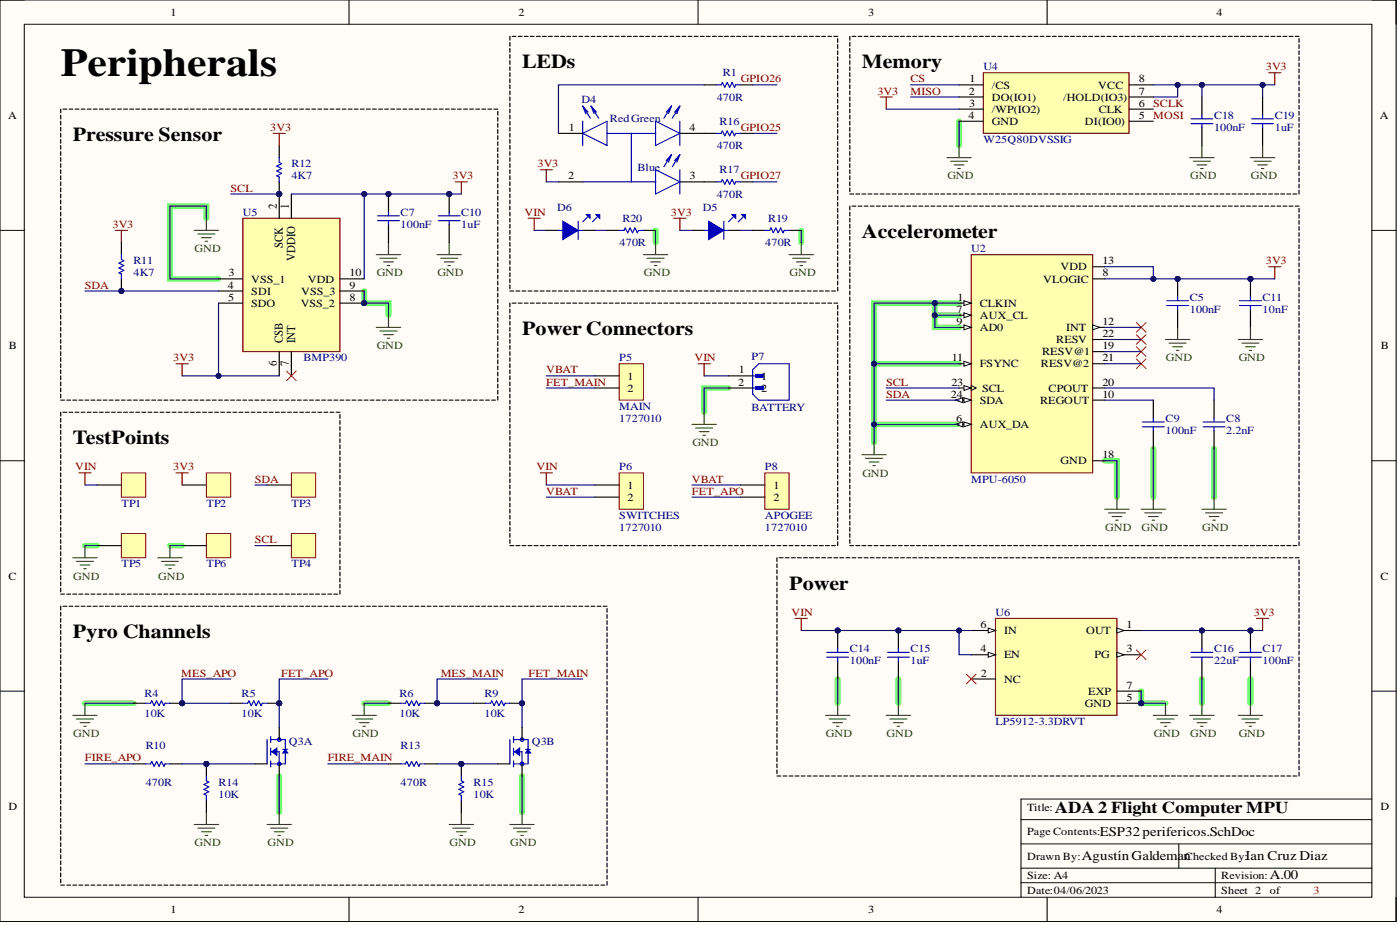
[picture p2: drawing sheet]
<svg xmlns="http://www.w3.org/2000/svg" width="292mm" height="193mm" viewBox="0 0 292 193" stroke-linecap="round" stroke-linejoin="round" font-family="sans-serif">
<defs><g id="words">
<text font-size="8.3" x="12.7" y="15.9">Peripherals</text>
<g font-size="4.1">
<text x="108.9" y="14.2">LEDs</text>
<text x="179.8" y="14.2">Memory</text>
<text x="15.2" y="29.4">Pressure Sensor</text>
<text x="179.8" y="49.7">Accelerometer</text>
<text x="108.9" y="69.9">Power Connectors</text>
<text x="15.2" y="92.7">TestPoints</text>
<text x="164.6" y="123">Power</text>
<text x="15.2" y="133.1">Pyro Channels</text>
</g>
<text font-size="3.5" x="220.1" y="169.6">ADA 2 Flight Computer MPU</text>
<g font-size="2.8">
<text x="225.7" y="179.5">Agustín Galdeman</text>
<text x="229.5" y="174.5">ESP32 perifericos.SchDoc</text>
<text x="259.9" y="179.5">Ian Cruz Diaz</text>
<text x="265" y="183.3">A.00</text>
</g>
<g font-size="2.5">
<text x="57.8" y="43.5" transform="rotate(-90 57.8 43.5)">2</text>
<text x="60.3" y="43.5" transform="rotate(-90 60.3 43.5)">1</text>
<text x="59" y="51.8" transform="rotate(-90 59 51.8)">SCK</text>
<text x="61.6" y="54.6" transform="rotate(-90 61.6 54.6)">VDDIO</text>
<text x="59" y="71.6" transform="rotate(-90 59 71.6)">CSB</text>
<text x="61.6" y="71.6" transform="rotate(-90 61.6 71.6)">INT</text>
<text x="57.8" y="76.4" transform="rotate(-90 57.8 76.4)">6</text>
<text x="60.3" y="76.4" transform="rotate(-90 60.3 76.4)">7</text>
</g>
<g font-size="2.3">
<text x="35.5" y="3.3">1</text>
<text x="108.2" y="3.3">2</text>
<text x="181.1" y="3.3">3</text>
<text x="253.8" y="3.3">4</text>
<text x="202.3" y="17.2">1</text>
<text x="237.6" y="17.2">8</text>
<text x="202.1" y="19.7">2</text>
<text x="202.2" y="22.3">3</text>
<text x="206.9" y="18.5">/CS</text>
<text x="206.9" y="21">DO(IO1)</text>
<text x="206.9" y="23.5">/WP(IO2)</text>
<text x="221.8" y="21">/HOLD(IO3)</text>
<text x="229.2" y="18.5">VCC</text>
<text x="229.2" y="23.5">CLK</text>
<text x="237.6" y="19.7">7</text>
<text x="237.6" y="22.3">6</text>
<text x="1.7" y="24.8">A</text>
<text x="118.7" y="27.3">1</text>
<text x="143.9" y="27.3">4</text>
<text x="202" y="24.8">4</text>
<text x="206.9" y="26.1">GND</text>
<text x="226.4" y="26.1">DI(IO0)</text>
<text x="237.6" y="24.8">5</text>
<text x="287.9" y="24.8">A</text>
<text x="118.5" y="37.4">2</text>
<text x="143.9" y="37.4">3</text>
<text x="47.7" y="57.7">3</text>
<text x="52.4" y="58.9">VSS_1</text>
<text x="64.3" y="58.9">VDD</text>
<text x="73" y="57.7">10</text>
<text x="217.7" y="58.9">VLOGIC</text>
<text x="221.3" y="56.4">VDD</text>
<text x="230" y="55.1">13</text>
<text x="230" y="57.7">8</text>
<text x="47.5" y="60.2">4</text>
<text x="47.6" y="62.7">5</text>
<text x="52.4" y="61.5">SDI</text>
<text x="52.4" y="64">SDO</text>
<text x="62.7" y="64">VSS_2</text>
<text x="62.8" y="61.5">VSS_3</text>
<text x="73" y="62.7">8</text>
<text x="73" y="60.2">9</text>
<text x="199.6" y="65.3">7</text>
<text x="199.8" y="62.7">1</text>
<text x="204.4" y="64">CLKIN</text>
<text x="199.6" y="67.8">9</text>
<text x="204.4" y="66.5">AUX_CL</text>
<text x="204.4" y="69.1">AD0</text>
<text x="220.4" y="71.6">RESV</text>
<text x="222.5" y="69.1">INT</text>
<text x="230" y="67.8">12</text>
<text x="230" y="70.3">22</text>
<text x="1.9" y="72.8">B</text>
<text x="154.2" y="77.9">1</text>
<text x="198.6" y="75.4">11</text>
<text x="204.4" y="76.6">FSYNC</text>
<text x="217.2" y="76.6">RESV@2</text>
<text x="217.4" y="74.1">RESV@1</text>
<text x="230" y="72.8">19</text>
<text x="230" y="75.4">21</text>
<text x="288.1" y="72.8">B</text>
<text x="131" y="79.2">1</text>
<text x="131" y="81.7">2</text>
<text x="154" y="80.4">2</text>
<text x="158.8" y="79.2">1</text>
<text x="158.8" y="81.7">2</text>
<text x="198.4" y="83">24</text>
<text x="198.5" y="80.4">23</text>
<text x="204.9" y="81.7">SCL</text>
<text x="218.8" y="81.7">CPOUT</text>
<text x="230" y="80.4">20</text>
<text x="230" y="83">10</text>
<text x="199.5" y="88">6</text>
<text x="204.4" y="84.2">SDA</text>
<text x="204.4" y="89.3">AUX_DA</text>
<text x="217" y="84.2">REGOUT</text>
<text x="230" y="95.6">18</text>
<text x="131" y="101.9">1</text>
<text x="161.4" y="101.9">1</text>
<text x="221.3" y="96.9">GND</text>
<text x="131" y="104.5">2</text>
<text x="161.4" y="104.5">2</text>
<text x="1.8" y="120.9">C</text>
<text x="288" y="120.9">C</text>
<text x="204.6" y="131">6</text>
<text x="235.1" y="131">1</text>
<text x="204.6" y="136.1">4</text>
<text x="209.5" y="132.3">IN</text>
<text x="209.5" y="137.4">EN</text>
<text x="226.6" y="132.3">OUT</text>
<text x="228.4" y="137.4">PG</text>
<text x="235.1" y="136.1">3</text>
<text x="204.7" y="141.1">2</text>
<text x="209.5" y="142.4">NC</text>
<text x="235.1" y="143.7">7</text>
<text x="226.4" y="147.5">GND</text>
<text x="227" y="144.9">EXP</text>
<text x="235.1" y="146.2">5</text>
<text x="1.8" y="169">D</text>
<text x="214.3" y="169.2">Title:</text>
<text x="288" y="169">D</text>
<text x="214.3" y="179.3">Drawn By:</text>
<text x="214.3" y="174.3">Page Contents:</text>
<text x="247.2" y="179.3">Checked By:</text>
<text x="214.3" y="183.4">Size: A4</text>
<text x="254.8" y="183.4">Revision:</text>
<text x="35.5" y="190.5">1</text>
<text x="108.2" y="190.5">2</text>
<text x="181.1" y="190.5">3</text>
<text x="214.3" y="186.4">Date:04/06/2023</text>
<text x="253.8" y="190.5">4</text>
<text x="254.8" y="186.4">Sheet 2</text>
<text x="265" y="186.4">of</text>
</g>
<g font-size="2.3" fill="#000080">
<text x="150.8" y="15.9">R1</text>
<text x="205.2" y="14.7">U4</text>
<text x="121.3" y="21.4">D4</text>
<text x="149.5" y="21">470R</text>
<text x="127.2" y="25.5">RedGreen</text>
<text x="150.1" y="26.1">R16</text>
<text x="205.2" y="29.8">W25Q80DVSSIG</text>
<text x="253.3" y="27.3">100nF</text>
<text x="253.3" y="24.8">C18</text>
<text x="266" y="27.3">1uF</text>
<text x="266" y="24.8">C19</text>
<text x="60.8" y="34.9">R12</text>
<text x="133" y="35.6">Blue</text>
<text x="149.5" y="31.1">470R</text>
<text x="60.8" y="37.4">4K7</text>
<text x="149.5" y="41.2">470R</text>
<text x="150.1" y="36.2">R17</text>
<text x="50.7" y="45">U5</text>
<text x="83.6" y="47.6">100nF</text>
<text x="83.6" y="45">C7</text>
<text x="96.3" y="47.6">1uF</text>
<text x="96.3" y="45">C10</text>
<text x="116.3" y="44">D6</text>
<text x="129.9" y="46.3">R20</text>
<text x="146.7" y="44">D5</text>
<text x="160.3" y="46.3">R19</text>
<text x="129.3" y="51.3">470R</text>
<text x="159.7" y="51.3">470R</text>
<text x="202.6" y="52.6">U2</text>
<text x="27.9" y="57.7">4K7</text>
<text x="27.9" y="55.1">R11</text>
<text x="248.2" y="65.3">100nF</text>
<text x="248.2" y="62.7">C5</text>
<text x="263.4" y="65.3">10nF</text>
<text x="263.4" y="62.7">C11</text>
<text x="63.3" y="75.4">BMP390</text>
<text x="129.2" y="75.4">P5</text>
<text x="156.8" y="75.1">P7</text>
<text x="129.2" y="88">1727010</text>
<text x="129.2" y="85.5">MAIN</text>
<text x="156.8" y="85.7">BATTERY</text>
<text x="243.2" y="88">C9</text>
<text x="255.8" y="88">C8</text>
<text x="243.2" y="90.6">100nF</text>
<text x="255.8" y="90.6">2.2nF</text>
<text x="129.2" y="98.1">P6</text>
<text x="159.6" y="98.1">P8</text>
<text x="202.6" y="100.7">MPU-6050</text>
<text x="25.3" y="105.7">TP1</text>
<text x="43.1" y="105.7">TP2</text>
<text x="60.8" y="105.7">TP3</text>
<text x="129.2" y="110.8">1727010</text>
<text x="129.2" y="108.3">SWITCHES</text>
<text x="159.6" y="110.8">1727010</text>
<text x="159.6" y="108.3">APOGEE</text>
<text x="25.3" y="118.4">TP5</text>
<text x="43.1" y="118.4">TP6</text>
<text x="60.8" y="118.4">TP4</text>
<text x="207.7" y="128.5">U6</text>
<text x="177.3" y="136.1">C14</text>
<text x="190" y="136.1">C15</text>
<text x="253.3" y="136.1">C16</text>
<text x="263.4" y="136.1">C17</text>
<text x="177.3" y="138.6">100nF</text>
<text x="190" y="138.6">1uF</text>
<text x="253.3" y="138.6">22uF</text>
<text x="263.4" y="138.6">100nF</text>
<text x="30.1" y="149.5">10K</text>
<text x="30.1" y="145.4">R4</text>
<text x="50.4" y="149.5">10K</text>
<text x="50.4" y="145.4">R5</text>
<text x="83.3" y="149.5">10K</text>
<text x="83.3" y="145.4">R6</text>
<text x="101.1" y="149.5">10K</text>
<text x="101.1" y="145.4">R9</text>
<text x="60.3" y="155.5">Q3A</text>
<text x="110.9" y="155.5">Q3B</text>
<text x="207.7" y="151.3">LP5912-3.3DRVT</text>
<text x="30.4" y="156.3">R10</text>
<text x="83.6" y="156.3">R13</text>
<text x="30.4" y="163.9">470R</text>
<text x="45.6" y="166.4">10K</text>
<text x="45.6" y="163.9">R14</text>
<text x="83.6" y="163.9">470R</text>
<text x="98.8" y="166.4">10K</text>
<text x="98.8" y="163.9">R15</text>
</g>
<g font-size="2.3" fill="#800000">
<text x="154.6" y="17.2">GPIO26</text>
<text x="190" y="17.2">CS</text>
<text x="264.1" y="14.7">3V3</text>
<text x="183.1" y="19.7">3V3</text>
<text x="190" y="19.7">MISO</text>
<text x="240.6" y="22.3">SCLK</text>
<text x="56.4" y="27.3">3V3</text>
<text x="154.6" y="27.3">GPIO25</text>
<text x="240.6" y="24.8">MOSI</text>
<text x="112.1" y="34.9">3V3</text>
<text x="48.1" y="40">SCL</text>
<text x="94.4" y="37.4">3V3</text>
<text x="154.6" y="37.4">GPIO27</text>
<text x="23.5" y="47.6">3V3</text>
<text x="109.4" y="45">VIN</text>
<text x="140" y="45">3V3</text>
<text x="264.1" y="55.1">3V3</text>
<text x="17.7" y="60.2">SDA</text>
<text x="36.1" y="75.4">3V3</text>
<text x="114" y="77.9">VBAT</text>
<text x="144.9" y="75.4">VIN</text>
<text x="114" y="80.4">FET_MAIN</text>
<text x="184.9" y="80.4">SCL</text>
<text x="184.9" y="83">SDA</text>
<text x="15.7" y="98.1">VIN</text>
<text x="36.1" y="98.1">3V3</text>
<text x="53.2" y="100.7">SDA</text>
<text x="112" y="98.1">VIN</text>
<text x="144.4" y="100.7">VBAT</text>
<text x="114" y="103.2">VBAT</text>
<text x="144.4" y="103.2">FET_APO</text>
<text x="53.2" y="113.3">SCL</text>
<text x="165.2" y="128.5">VIN</text>
<text x="261.6" y="128.5">3V3</text>
<text x="37.8" y="141.1">MES_APO</text>
<text x="58.7" y="141.1">FET_APO</text>
<text x="91.9" y="141.1">MES_MAIN</text>
<text x="110.3" y="141.1">FET_MAIN</text>
<text x="17.7" y="158.9">FIRE_APO</text>
<text x="68.4" y="158.9">FIRE_MAIN</text>
</g>
<g font-size="2.3" fill="#274e13">
<text x="197.7" y="37.4">GND</text>
<text x="248.3" y="37.4">GND</text>
<text x="261" y="37.4">GND</text>
<text x="40.6" y="52.6">GND</text>
<text x="78.6" y="57.7">GND</text>
<text x="91.3" y="57.7">GND</text>
<text x="134.3" y="57.7">GND</text>
<text x="164.7" y="57.7">GND</text>
<text x="78.6" y="72.8">GND</text>
<text x="243.3" y="75.4">GND</text>
<text x="258.4" y="75.4">GND</text>
<text x="144.5" y="93.1">GND</text>
<text x="179.9" y="99.4">GND</text>
<text x="230.6" y="110.8">GND</text>
<text x="238.2" y="110.8">GND</text>
<text x="250.9" y="110.8">GND</text>
<text x="15.3" y="120.9">GND</text>
<text x="33" y="120.9">GND</text>
<text x="15.3" y="153.8">GND</text>
<text x="73.5" y="153.8">GND</text>
<text x="172.3" y="153.8">GND</text>
<text x="185" y="153.8">GND</text>
<text x="240.7" y="153.8">GND</text>
<text x="248.3" y="153.8">GND</text>
<text x="258.4" y="153.8">GND</text>
<text x="40.6" y="176.6">GND</text>
<text x="55.8" y="176.6">GND</text>
<text x="93.8" y="176.6">GND</text>
<text x="106.5" y="176.6">GND</text>
</g>
<text font-size="2.3" fill="#d50000" x="274.1" y="186.4">3</text>
</g></defs>
<path d="M0 0h291.3v192.2h-291.3z" fill-rule="evenodd" fill="#fffcf8"/>
<path d="M0 0h291.3v192.2h-291.3z" fill="none" stroke="#000" stroke-width=".21"/>
<path d="M5.1 5.1h281.1v182.1h-281.1z" fill-rule="evenodd" fill="#fffcf8"/>
<g fill="none" stroke="#000" stroke-width=".21">
<path d="M0 0h5.1M5.1 5.1h281.1v182.1h-281.1zM72.8 0v5.1M145.6 0v5.1M218.5 0v5.1M286.2 0h5.1v5.1M0 48.1h5.1M286.2 48.1h5.1M0 96.1h5.1M286.2 96.1h5.1M0 144.2h5.1M286.2 144.2h5.1"/>
<path d="M213 176.1h73.2M213 171h73.2M246 176.1v5M286.2 166.7h-73.2v20.5M72.8 187.2v5M145.6 187.2v5M213 181.1h73.2M213 184.1h73.2M218.5 187.2v5M253.6 181.1v6.1M291.3 187.2v5"/>
</g>
<g fill="none" stroke="#6eff6e" stroke-width="1.2">
<path d="M200.1 25.3v5.1M43.1 45.5v-2.5h-7.6v15.2h10.1M136.8 48.1v2.5M167.2 48.1v2.5M76 60.7v2.5h5.1v2.6M195 65.8h5.1M195 63.2h5.1M200.1 75.9h-17.7v16.4M200.1 68.3h-5.1v-5.1h-12.6v12.7M152 80.9h-5.1v5.1M182.4 88.5h17.7M230.5 96.1h2.5v7.6"/>
<path d="M240.6 93.6v10.1M253.3 93.6v10.1M17.7 113.8h2.6M35.5 113.8h2.5M17.7 146.7h10.2M76 146.7h5.1M174.8 141.7v5M187.4 141.7v5M238.1 144.2v2.5h5.1M250.8 141.7v5M260.9 141.7v5M58.3 161.9v7.6"/>
<path d="M108.9 161.9v7.6"/>
</g>
<circle cx="58.3" cy="40.5" r=".51" fill="#000080"/>
<circle cx="58.3" cy="40.5" r=".51" fill="none" stroke="#000080" stroke-width=".21"/>
<circle cx="76" cy="63.2" r=".51" fill="#000080"/>
<circle cx="76" cy="63.2" r=".51" fill="none" stroke="#000080" stroke-width=".21"/>
<path d="M50.7 45.5h20.2v27.9h-20.2z" fill-rule="evenodd" fill="#ffffb0"/>
<path d="M50.7 45.5h20.2v27.9h-20.2z" fill="none" stroke="#800000" stroke-width=".24"/>
<path d="M58.3 40.5v5M60.8 40.5v5" fill="none" stroke="#000" stroke-width=".24"/>
<circle cx="58.3" cy="40.5" r=".51" fill="#000080"/>
<circle cx="58.3" cy="40.5" r=".51" fill="none" stroke="#000080" stroke-width=".21"/>
<path d="M45.6 58.2h5.1M45.6 60.7h5.1M45.6 63.2h5.1M58.3 73.4v5M60.8 73.4v5M70.9 63.2h5.1" fill="none" stroke="#000" stroke-width=".24"/>
<circle cx="76" cy="63.2" r=".51" fill="#000080"/>
<circle cx="76" cy="63.2" r=".51" fill="none" stroke="#000080" stroke-width=".21"/>
<path d="M70.9 58.2h5.1M70.9 60.7h5.1" fill="none" stroke="#000" stroke-width=".24"/>
<path d="M40.5 48.1h5.1M41.3 48.8h3.5M42 49.6h2.1M42.8 50.3h.5M43.1 45.5v2.6M78.5 68.3h5.1M79.3 69.1h3.5M80 69.8h2.1M80.8 70.6h.5M81.1 65.8v2.5" fill="none" stroke="#274e13" stroke-width=".24"/>
<circle cx="58.3" cy="40.5" r=".51" fill="#000080"/>
<circle cx="58.3" cy="40.5" r=".51" fill="none" stroke="#000080" stroke-width=".21"/>
<path d="M58.3 30.4v2.5M58.3 37.9v2.6" fill="none" stroke="#000" stroke-width=".24"/>
<circle cx="58.3" cy="40.5" r=".51" fill="#000080"/>
<circle cx="58.3" cy="40.5" r=".51" fill="none" stroke="#000080" stroke-width=".21"/>
<path d="M58.3 32.9v1l.5 .2-1 .6 1 .5-1 .5 1 .5-1 .5 .5 .2v1" fill="none" stroke="#00f" stroke-width=".24"/>
<path d="M202.6 53.1h25.4v45.6h-25.4z" fill-rule="evenodd" fill="#ffffb0"/>
<path d="M202.6 53.1h25.4v45.6h-25.4z" fill="none" stroke="#800000" stroke-width=".24"/>
<path d="M200.1 63.2h2.5" fill="none" stroke="#000" stroke-width=".24"/>
<path d="M201.1 62.7l1.5 .5-1.5 .5z" fill="#f8fcff"/>
<path d="M201.1 62.7l1.5 .5-1.5 .5z" fill="none" stroke="#000" stroke-width=".21"/>
<path d="M200.1 65.8h2.5" fill="none" stroke="#000" stroke-width=".24"/>
<path d="M201.1 65.3l1.5 .5-1.5 .5z" fill="#f8fcff"/>
<path d="M201.1 65.3l1.5 .5-1.5 .5z" fill="none" stroke="#000" stroke-width=".21"/>
<path d="M200.1 68.3h2.5" fill="none" stroke="#000" stroke-width=".24"/>
<path d="M201.1 67.8l1.5 .5-1.5 .5z" fill="#f8fcff"/>
<path d="M201.1 67.8l1.5 .5-1.5 .5z" fill="none" stroke="#000" stroke-width=".21"/>
<path d="M200.1 75.9h2.5" fill="none" stroke="#000" stroke-width=".24"/>
<path d="M201.1 75.4l1.5 .5-1.5 .5z" fill="#f8fcff"/>
<path d="M201.1 75.4l1.5 .5-1.5 .5z" fill="none" stroke="#000" stroke-width=".21"/>
<path d="M200.1 80.9h2.5" fill="none" stroke="#000" stroke-width=".24"/>
<path d="M201.1 80.4l1.5 .5-1.5 .5z" fill="#f8fcff"/>
<path d="M201.1 80.4l1.5 .5-1.5 .5zM202.6 80.4l1.1 .5-1.1 .5" fill="none" stroke="#000" stroke-width=".21"/>
<path d="M200.1 83.5h2.5" fill="none" stroke="#000" stroke-width=".24"/>
<path d="M201.1 83l1.5 .5-1.5 .5z" fill="#f8fcff"/>
<path d="M201.1 83l1.5 .5-1.5 .5z" fill="none" stroke="#000" stroke-width=".21"/>
<path d="M199.3 83.5l1.6-.5v1z" fill="#f8fcff"/>
<path d="M199.3 83.5l1.6-.5v1z" fill="none" stroke="#000" stroke-width=".21"/>
<path d="M200.1 88.5h2.5" fill="none" stroke="#000" stroke-width=".24"/>
<path d="M201.1 88l1.5 .5-1.5 .5z" fill="#f8fcff"/>
<path d="M201.1 88l1.5 .5-1.5 .5z" fill="none" stroke="#000" stroke-width=".21"/>
<path d="M199.3 88.5l1.6-.5v1z" fill="#f8fcff"/>
<path d="M199.3 88.5l1.6-.5v1z" fill="none" stroke="#000" stroke-width=".21"/>
<path d="M228 55.6h2.5M228 58.2h2.5M228 68.3h2.5" fill="none" stroke="#000" stroke-width=".24"/>
<path d="M228 67.8l1.5 .5-1.5 .5z" fill="#f8fcff"/>
<path d="M228 67.8l1.5 .5-1.5 .5z" fill="none" stroke="#000" stroke-width=".21"/>
<path d="M228 70.8h2.5M228 73.4h2.5M228 75.9h2.5M228 80.9h2.5M228 83.5h2.5M228 96.1h2.5M253.3 83.5v3.8M253.3 89.8v3.8" fill="none" stroke="#000" stroke-width=".24"/>
<g fill="none" stroke="#274e13" stroke-width=".24">
<path d="M179.8 94.9h5.1M180.6 95.6h3.5M181.4 96.4h2M182.1 97.1h.5M182.4 92.3v2.6M230.5 106.2h5.1M231.3 107h3.5M232 107.8h2M232.8 108.5h.5M233 103.7v2.5M238.1 106.2h5.1M238.9 107h3.5"/>
<path d="M239.6 107.8h2M240.4 108.5h.5M240.6 103.7v2.5M250.8 106.2h5M251.5 107h3.6M252.3 107.8h2M253 108.5h.6M253.3 103.7v2.5"/>
</g>
<path d="M251 89h4.6M251 88h4.6M253.3 87.3v.7M253.3 89v.8" fill="none" stroke="#00f" stroke-width=".24"/>
<path d="M205.2 15.2h30.4v12.6h-30.4z" fill-rule="evenodd" fill="#ffffb0"/>
<path d="M205.2 15.2h30.4v12.6h-30.4z" fill="none" stroke="#800000" stroke-width=".24"/>
<path d="M200.1 17.7h5.1M235.6 17.7h5M200.1 20.2h5.1M200.1 22.8h5.1M200.1 25.3h5.1M235.6 20.2h5M235.6 22.8h5M235.6 25.3h5" fill="none" stroke="#000" stroke-width=".24"/>
<path d="M197.6 32.9h5M198.3 33.6h3.6M199.1 34.4h2M199.9 35.2h.5M200.1 30.4v2.5" fill="none" stroke="#274e13" stroke-width=".24"/>
<circle cx="238.1" cy="146.7" r=".51" fill="#000080"/>
<circle cx="238.1" cy="146.7" r=".51" fill="none" stroke="#000080" stroke-width=".21"/>
<path d="M207.7 129h25.3v20.2h-25.3z" fill-rule="evenodd" fill="#ffffb0"/>
<path d="M207.7 129h25.3v20.2h-25.3z" fill="none" stroke="#800000" stroke-width=".24"/>
<path d="M202.6 131.5h5.1" fill="none" stroke="#000" stroke-width=".24"/>
<path d="M206.2 131l1.5 .5-1.5 .5z" fill="#f8fcff"/>
<path d="M206.2 131l1.5 .5-1.5 .5z" fill="none" stroke="#000" stroke-width=".21"/>
<path d="M202.6 136.6h5.1" fill="none" stroke="#000" stroke-width=".24"/>
<path d="M206.2 136.1l1.5 .5-1.5 .5z" fill="#f8fcff"/>
<path d="M206.2 136.1l1.5 .5-1.5 .5z" fill="none" stroke="#000" stroke-width=".21"/>
<path d="M233 131.5h5.1M202.6 141.7h5.1" fill="none" stroke="#000" stroke-width=".24"/>
<path d="M233 131l1.6 .5-1.6 .5z" fill="#f8fcff"/>
<path d="M233 131l1.6 .5-1.6 .5z" fill="none" stroke="#000" stroke-width=".21"/>
<path d="M233 136.6h5.1" fill="none" stroke="#000" stroke-width=".24"/>
<path d="M233 136.1l1.6 .5-1.6 .5z" fill="#f8fcff"/>
<path d="M233 136.1l1.6 .5-1.6 .5z" fill="none" stroke="#000" stroke-width=".21"/>
<path d="M233 144.2h5.1M233 146.7h5.1" fill="none" stroke="#000" stroke-width=".24"/>
<circle cx="238.1" cy="146.7" r=".51" fill="#000080"/>
<circle cx="238.1" cy="146.7" r=".51" fill="none" stroke="#000080" stroke-width=".21"/>
<g fill="none" stroke="#274e13" stroke-width=".24">
<path d="M172.2 149.2h5.1M173 150h3.5M173.8 150.8h2M174.5 151.5h.5M174.8 146.7v2.5M184.9 149.2h5.1M185.7 150h3.5M186.4 150.8h2.1M187.2 151.5h.5M187.4 146.7v2.5M248.2 149.2h5.1M249 150h3.5"/>
<path d="M249.8 150.8h2M250.5 151.5h.5M250.8 146.7v2.5M258.4 149.2h5M259.1 150h3.6M259.9 150.8h2M260.6 151.5h.6M260.9 146.7v2.5"/>
</g>
<path d="M157.7 78.1h1.6v.6h-1.6z" fill-rule="evenodd" fill="#00f"/>
<path d="M157.7 78.1h1.6v.6h-1.6z" fill="none" stroke="#00f" stroke-width=".24"/>
<path d="M157.7 80.6h1.6v.7h-1.6z" fill-rule="evenodd" fill="#00f"/>
<path d="M157 77.1l1.3-1.2h6.3v7.6h-6.3l-1.3-1.3zM157 78.4h1.9M157 80.9h1.9M157.7 80.6h1.6v.7h-1.6z" fill="none" stroke="#00f" stroke-width=".24"/>
<path d="M152 78.4h5M152 80.9h5" fill="none" stroke="#000" stroke-width=".24"/>
<path d="M144.4 88.5h5M145.1 89.3h3.6M145.9 90h2M146.7 90.8h.5M146.9 86v2.5" fill="none" stroke="#274e13" stroke-width=".24"/>
<path d="M129.2 75.9h5v7.6h-5z" fill-rule="evenodd" fill="#ffffb0"/>
<path d="M129.2 75.9h5v7.6h-5z" fill="none" stroke="#800000" stroke-width=".21"/>
<path d="M124.1 78.4h5.1M124.1 80.9h5.1" fill="none" stroke="#000" stroke-width=".24"/>
<g fill="none" stroke="#274e13" stroke-width=".24">
<path d="M40.5 172h5.1M41.3 172.8h3.5M42 173.5h2.1M42.8 174.3h.5M43.1 169.5v2.5M55.7 172h5.1M56.5 172.8h3.5M57.2 173.5h2.1M58 174.3h.5M58.3 169.5v2.5M93.7 172h5.1M94.5 172.8h3.5"/>
<path d="M95.2 173.5h2.1M96 174.3h.5M96.3 169.5v2.5"/>
</g>
<path d="M55.7 154.3v5.1M56.5 153.7v1.2M56.5 156.1v1.5M56.5 158.7v1.3M56.5 156.8h1.8v2.6M56.5 154.3h3v5.1h-3M59 156.3h1" fill="none" stroke="#00f" stroke-width=".24"/>
<path d="M59.5 156.3l.5 .8h-1z" fill="#00f"/>
<path d="M59.5 156.3l.5 .8h-1z" fill="none" stroke="#00f" stroke-width=".24"/>
<path d="M56.7 156.8l1.1-.7v1.5z" fill="#00f"/>
<g fill="none" stroke="#00f" stroke-width=".24">
<path d="M121.6 25.3v5.1M121.6 27.8l5-2.5v5.1zM121.6 37.9h15.2M121.6 22.1l1.6 2.6M121.6 22.1l.6 1.6M121.6 22.1l1.1 1.3M123.3 22.1l1.6 2.6M123.3 22.1l.7 1.6M123.3 22.1l1.1 1.3M126.6 27.8h10.2M131.7 27.8v10.1M136.8 35.4l5 2.5-5 2.6z"/>
<path d="M136.8 25.3l5 2.5-5 2.6zM140.1 22.1l-1.6 2.6M140.1 22.1l-.6 1.6M140.1 22.1l-1.1 1.3M140.1 32.3l-1.6 2.5M140.1 32.3l-.6 1.5M140.1 32.3l-1.1 1.2M141.8 25.3v5.1M141.8 35.4v5.1M141.8 22.1l-1.5 2.6M141.8 22.1l-.6 1.6M141.8 22.1l-1.1 1.3"/>
<path d="M141.8 32.3l-1.5 2.5M141.8 32.3l-.6 1.5M141.8 32.3l-1.1 1.2M151 46.2v3.8M30.4 159.4h1l.3-.5 .5 1 .5-1 .5 1 .5-1 .5 1 .2-.5h1.1M56.7 156.8l1.1-.7v1.5z"/>
</g>
<g fill="none" stroke="#00f" stroke-width=".21">
<circle cx="58.3" cy="159.4" r=".36"/>
<circle cx="58.3" cy="154.3" r=".36"/>
</g>
<path d="M116.5 27.8h5.1M116.5 37.9h5.1M141.8 27.8h5.1M141.8 37.9h5.1M144.4 48.1h2.5M152 48.1h2.5M27.9 159.4h2.5M35.5 159.4h2.5M53.2 159.4h2.5M58.3 151.8v2.5M58.3 159.4v2.5" fill="none" stroke="#000" stroke-width=".24"/>
<g fill="none" stroke="#274e13" stroke-width=".24">
<path d="M15.2 149.2h5.1M16 150h3.5M16.7 150.8h2M17.5 151.5h.5M17.7 146.7v2.5M73.5 149.2h5M74.2 150h3.6M75 150.8h2M75.7 151.5h.5M76 146.7v2.5M106.4 172h5.1M107.1 172.8h3.6"/>
<path d="M107.9 173.5h2M108.7 174.3h.5M108.9 169.5v2.5"/>
</g>
<g fill="none" stroke="#800000" stroke-width=".24">
<path d="M264.7 15.2h2.5M266 15.2v2.5M57 27.8h2.5M58.3 27.8v2.6M95 37.9h2.5M96.3 37.9v2.6M112.7 35.4h2.6M114 35.4v2.5M183.6 20.2h2.6M184.9 20.2v2.6M24.1 48.1h2.5M25.3 48.1v2.5"/>
<path d="M264.7 55.6h2.5M266 55.6v2.6M36.7 75.9h2.6M38 75.9v2.5M262.2 129h2.5M263.4 129v2.5"/>
</g>
<path d="M147.9 46.2l3.1 1.9-3.1 1.9z" fill="#00f"/>
<path d="M146.9 48.1h1M147.9 46.2l3.1 1.9-3.1 1.9zM151 48.1h1M153 45.3l-1 1M155 45.3l-1 1" fill="none" stroke="#00f" stroke-width=".24"/>
<path d="M154.8 44.8h.7v.7z" fill="#00f"/>
<path d="M154.8 44.8h.7v.7z" fill="none" stroke="#00f" stroke-width=".24"/>
<path d="M152.7 44.8h.8v.7z" fill="#00f"/>
<path d="M152.7 44.8h.8v.7z" fill="none" stroke="#00f" stroke-width=".24"/>
<path d="M134.2 53.1h5.1M135 53.9h3.6M135.8 54.6h2M136.5 55.4h.5M136.8 50.6v2.5M164.6 53.1h5.1M165.4 53.9h3.6M166.2 54.6h2M166.9 55.4h.5M167.2 50.6v2.5" fill="none" stroke="#274e13" stroke-width=".24"/>
<path d="M110.2 45.5h2.5M111.5 45.5v2.6M140.6 45.5h2.5M141.8 45.5v2.6" fill="none" stroke="#800000" stroke-width=".24"/>
<path d="M25.3 98.7h5.1v5h-5.1z" fill-rule="evenodd" fill="#ffffb0"/>
<path d="M25.3 98.7h5.1v5h-5.1z" fill="none" stroke="#800000" stroke-width=".21"/>
<path d="M20.3 101.2h5" fill="none" stroke="#000" stroke-width=".24"/>
<path d="M25.3 111.3h5.1v5.1h-5.1z" fill-rule="evenodd" fill="#ffffb0"/>
<path d="M25.3 111.3h5.1v5.1h-5.1z" fill="none" stroke="#800000" stroke-width=".21"/>
<path d="M20.3 113.8h5" fill="none" stroke="#000" stroke-width=".24"/>
<path d="M15.2 116.4h5.1M16 117.1h3.5M16.7 117.9h2M17.5 118.6h.5M17.7 113.8v2.6" fill="none" stroke="#274e13" stroke-width=".24"/>
<path d="M43.1 98.7h5v5h-5z" fill-rule="evenodd" fill="#ffffb0"/>
<path d="M43.1 98.7h5v5h-5z" fill="none" stroke="#800000" stroke-width=".21"/>
<path d="M38 101.2h5.1" fill="none" stroke="#000" stroke-width=".24"/>
<path d="M36.7 98.7h2.6M38 98.7v2.5" fill="none" stroke="#800000" stroke-width=".24"/>
<path d="M43.1 111.3h5v5.1h-5z" fill-rule="evenodd" fill="#ffffb0"/>
<path d="M43.1 111.3h5v5.1h-5z" fill="none" stroke="#800000" stroke-width=".21"/>
<path d="M38 113.8h5.1" fill="none" stroke="#000" stroke-width=".24"/>
<path d="M32.9 116.4h5.1M33.7 117.1h3.5M34.4 117.9h2.1M35.2 118.6h.5M35.5 113.8v2.6" fill="none" stroke="#274e13" stroke-width=".24"/>
<path d="M60.8 98.7h5.1v5h-5.1z" fill-rule="evenodd" fill="#ffffb0"/>
<path d="M60.8 98.7h5.1v5h-5.1z" fill="none" stroke="#800000" stroke-width=".21"/>
<path d="M55.7 101.2h5.1" fill="none" stroke="#000" stroke-width=".24"/>
<path d="M60.8 111.3h5.1v5.1h-5.1z" fill-rule="evenodd" fill="#ffffb0"/>
<path d="M60.8 111.3h5.1v5.1h-5.1z" fill="none" stroke="#800000" stroke-width=".21"/>
<path d="M55.7 113.8h5.1" fill="none" stroke="#000" stroke-width=".24"/>
<path d="M145.6 75.9h2.6M146.9 75.9v2.5M16.5 98.7h2.5M17.7 98.7v2.5M112.7 98.7h2.6M114 98.7v2.5M165.9 129h2.5M167.2 129v2.5" fill="none" stroke="#800000" stroke-width=".24"/>
<path d="M78.5 53.1h5.1M79.3 53.9h3.5M80 54.6h2.1M80.8 55.4h.5M81.1 50.6v2.5M91.2 53.1h5.1M91.9 53.9h3.6M92.7 54.6h2M93.5 55.4h.5M93.7 50.6v2.5" fill="none" stroke="#274e13" stroke-width=".24"/>
<path d="M59.8 77.4l2 2M61.8 77.4l-2 2" fill="none" stroke="#f00" stroke-width=".21"/>
<circle cx="260.9" cy="58.2" r=".51" fill="#000080"/>
<circle cx="260.9" cy="58.2" r=".51" fill="none" stroke="#000080" stroke-width=".21"/>
<path d="M260.9 58.2v3.8" fill="none" stroke="#000" stroke-width=".24"/>
<circle cx="260.9" cy="58.2" r=".51" fill="#000080"/>
<circle cx="260.9" cy="58.2" r=".51" fill="none" stroke="#000080" stroke-width=".21"/>
<g fill="none" stroke="#000" stroke-width=".24">
<path d="M106.4 7.6v.8M106.4 8.9v.7M106.4 10.1v.8M106.4 11.4v.8M106.4 12.6v.8M106.4 13.9v.8M106.4 15.2v.8M106.4 16.4v.8M106.4 17.7v.8M106.4 19v.8M106.9 7.6h.8M108.1 7.6h.8"/>
<path d="M109.4 7.6h.8M110.7 7.6h.8M111.9 7.6h.8M113.2 7.6h.8M114.5 7.6h.8M115.7 7.6h.8M117 7.6h.8M118.3 7.6h.8M119.5 7.6h.8M120.8 7.6h.8M122.1 7.6h.7M123.3 7.6h.8"/>
<path d="M124.6 7.6h.8M125.9 7.6h.7M127.1 7.6h.8M128.4 7.6h.8M129.7 7.6h.7M130.9 7.6h.8M132.2 7.6h.8M133.5 7.6h.7M134.7 7.6h.8M136 7.6h.8M137.3 7.6h.7M138.5 7.6h.8"/>
<path d="M139.8 7.6h.8M141.1 7.6h.7M142.3 7.6h.8M143.6 7.6h.8M144.9 7.6h.7M146.1 7.6h.8M147.4 7.6h.8M148.7 7.6h.7M149.9 7.6h.8M151.2 7.6h.8M152.5 7.6h.7M153.7 7.6h.8"/>
<path d="M155 7.6h.8M156.3 7.6h.7M157.5 7.6h.8M158.8 7.6h.8M160.1 7.6h.7M161.3 7.6h.8M162.6 7.6h.8M163.9 7.6h.7M165.1 7.6h.8M166.4 7.6h.8M167.7 7.6h.7M168.9 7.6h.8"/>
<path d="M170.2 7.6h.8M171.5 7.6h.7M172.7 7.6h.8M174 7.6h.8M174.8 8.1v.8M174.8 9.3v.8M174.8 10.6v.8M174.8 11.9v.7M174.8 13.1v.8M174.8 14.4v.8M174.8 15.7v.7M174.8 16.9v.8"/>
<path d="M174.8 18.2v.8M174.8 19.4v.8M177.3 7.6v.8M177.3 8.9v.7M177.3 10.1v.8M177.3 11.4v.8M177.3 12.6v.8M177.3 13.9v.8M177.3 15.2v.8M177.3 16.4v.8M177.3 17.7v.8M177.3 19v.8"/>
<path d="M177.8 7.6h.8M179.1 7.6h.7M180.3 7.6h.8M181.6 7.6h.8M182.9 7.6h.7M184.1 7.6h.8M185.4 7.6h.8M186.6 7.6h.8M187.9 7.6h.8M189.2 7.6h.8M190.4 7.6h.8M191.7 7.6h.8"/>
<path d="M193 7.6h.8M194.2 7.6h.8M195.5 7.6h.8M196.8 7.6h.8M198 7.6h.8M199.3 7.6h.8M200.6 7.6h.8M201.8 7.6h.8M203.1 7.6h.8M204.4 7.6h.8M205.6 7.6h.8M206.9 7.6h.8"/>
<path d="M208.2 7.6h.8M209.4 7.6h.8M210.7 7.6h.8M212 7.6h.8M213.2 7.6h.8M214.5 7.6h.8M215.8 7.6h.8M217 7.6h.8M218.3 7.6h.8M219.6 7.6h.8M220.8 7.6h.8M222.1 7.6h.8"/>
<path d="M223.4 7.6h.8M224.6 7.6h.8M225.9 7.6h.8M227.2 7.6h.8M228.4 7.6h.8M229.7 7.6h.8M231 7.6h.8M232.2 7.6h.8M233.5 7.6h.8M234.8 7.6h.8M236 7.6h.8M237.3 7.6h.8"/>
<path d="M238.6 7.6h.8M239.8 7.6h.8M241.1 7.6h.8M242.4 7.6h.8M243.6 7.6h.8M244.9 7.6h.8M246.2 7.6h.8M247.4 7.6h.8M248.7 7.6h.8M250 7.6h.8M251.2 7.6h.8M252.5 7.6h.8"/>
<path d="M253.8 7.6h.8M255 7.6h.8M256.3 7.6h.8M257.6 7.6h.8M258.8 7.6h.8M260.1 7.6h.8M261.4 7.6h.8M262.6 7.6h.8M263.9 7.6h.8M265.2 7.6h.8M266.4 7.6h.8M267.7 7.6h.8"/>
<path d="M269 7.6h.8M270.2 7.6h.8M271 8.1v.8M271 9.3v.8M271 10.6v.8M271 11.9v.7M271 13.1v.8M271 14.4v.8M271 15.7v.7M271 16.9v.8M271 18.2v.8M271 19.4v.8"/>
<path d="M12.7 22.8v.8M12.7 24v.8M12.7 25.3v.8M12.7 26.6v.8M12.7 27.8v.8M12.7 29.1v.8M12.7 30.4v.7M12.7 31.6v.8M12.7 32.9v.8M12.7 34.1v.8M12.7 35.4v.8M12.7 36.7v.8"/>
<path d="M12.7 37.9v.8M12.7 39.2v.8M13.1 22.8h.8M14.4 22.8h.8M15.7 22.8h.8M16.9 22.8h.8M18.2 22.8h.8M19.5 22.8h.8M20.7 22.8h.8M22 22.8h.8M23.3 22.8h.8M24.5 22.8h.8"/>
<path d="M25.8 22.8h.8M27.1 22.8h.8M28.3 22.8h.8M29.6 22.8h.8M30.9 22.8h.8M32.1 22.8h.8M33.4 22.8h.8M34.7 22.8h.8M35.9 22.8h.8M37.2 22.8h.8M38.5 22.8h.8M39.7 22.8h.8"/>
<path d="M41 22.8h.8M42.3 22.8h.8M43.5 22.8h.8M44.8 22.8h.8M46.1 22.8h.8M47.3 22.8h.8M48.6 22.8h.8M49.9 22.8h.8M51.1 22.8h.8M52.4 22.8h.8M53.7 22.8h.8M54.9 22.8h.8"/>
<path d="M56.2 22.8h.8M57.5 22.8h.8M58.7 22.8h.8M60 22.8h.8M61.3 22.8h.8M62.5 22.8h.8M63.8 22.8h.8M65.1 22.8h.8M66.3 22.8h.8M67.6 22.8h.8M68.9 22.8h.8M70.1 22.8h.8"/>
<path d="M71.4 22.8h.8M72.7 22.8h.8M73.9 22.8h.8M75.2 22.8h.8M76.5 22.8h.8M77.7 22.8h.8M79 22.8h.8M80.3 22.8h.8M81.5 22.8h.8M82.8 22.8h.8M84.1 22.8h.8M85.3 22.8h.8"/>
<path d="M86.6 22.8h.8M87.9 22.8h.8M89.1 22.8h.8M90.4 22.8h.8M91.7 22.8h.8M92.9 22.8h.8M94.2 22.8h.8M95.5 22.8h.8M96.7 22.8h.8M98 22.8h.8M99.3 22.8h.8M100.5 22.8h.8"/>
<path d="M101.8 22.8h.8M103.1 22.8h.8M103.9 23.2v.8M103.9 24.5v.8M103.9 25.8v.8M103.9 27v.8M103.9 28.3v.8M103.9 29.6v.8M103.9 30.8v.8M103.9 32.1v.8M103.9 33.4v.7M103.9 34.6v.8"/>
<path d="M103.9 35.9v.8M103.9 37.2v.7M103.9 38.4v.8M103.9 39.7v.8M106.4 20.2v.8M106.4 21.5v.8M106.4 22.8v.8M106.4 24v.8M106.4 25.3v.8M106.4 26.6v.8M106.4 27.8v.8M106.4 29.1v.8"/>
<path d="M106.4 30.4v.7M106.4 31.6v.8M106.4 32.9v.8M106.4 34.1v.8M106.4 35.4v.8M106.4 36.7v.8M106.4 37.9v.8M106.4 39.2v.8M174.8 20.7v.8M174.8 22v.8M174.8 23.2v.8M174.8 24.5v.8"/>
<path d="M174.8 25.8v.8M174.8 27v.8M174.8 28.3v.8M174.8 29.6v.8M174.8 30.8v.8M174.8 32.1v.8M174.8 33.4v.7M174.8 34.6v.8M174.8 35.9v.8M174.8 37.2v.7M174.8 38.4v.8M174.8 39.7v.8"/>
<path d="M177.3 20.2v.8M177.3 21.5v.8M177.3 22.8v.8M177.3 24v.8M177.3 25.3v.8M177.3 26.6v.8M177.3 27.8v.8M177.3 29.1v.8M177.3 30.4v.7M177.3 31.6v.8M177.3 32.9v.8M177.3 34.1v.8"/>
<path d="M177.3 35.4v.8M177.3 36.7v.8M177.3 37.9v.8M177.3 39.2v.8M271 20.7v.8M271 22v.8M271 23.2v.8M271 24.5v.8M271 25.8v.8M271 27v.8M271 28.3v.8M271 29.6v.8"/>
<path d="M271 30.8v.8M271 32.1v.8M271 33.4v.7M271 34.6v.8M271 35.9v.8M271 37.2v.7M271 38.4v.8M271 39.7v.8M12.7 40.5v.8M12.7 41.7v.8M12.7 43v.8M12.7 44.3v.8"/>
<path d="M12.7 45.5v.8M12.7 46.8v.8M12.7 48.1v.8M12.7 49.3v.8M12.7 50.6v.8M12.7 51.9v.7M12.7 53.1v.8M12.7 54.4v.8M12.7 55.6v.8M12.7 56.9v.8M12.7 58.2v.8M12.7 59.4v.8"/>
<path d="M103.9 40.9v.8M103.9 42.2v.8M103.9 43.5v.8M103.9 44.7v.8M103.9 46v.8M103.9 47.3v.8M103.9 48.5v.8M103.9 49.8v.8M103.9 51.1v.8M103.9 52.3v.8M103.9 53.6v.8M103.9 54.9v.7"/>
<path d="M103.9 56.1v.8M103.9 57.4v.8M103.9 58.7v.7M103.9 59.9v.8M106.4 40.5v.8M106.4 41.7v.8M106.4 43v.8M106.4 44.3v.8M106.4 45.5v.8M106.4 46.8v.8M106.4 48.1v.8M106.4 49.3v.8"/>
<path d="M106.4 50.6v.8M106.4 51.9v.7M106.4 53.1v.8M106.4 54.4v.8M106.4 55.6v.8M106.4 56.9v.8M106.4 58.2v.8M106.4 59.4v.8M174.8 40.9v.8M174.8 42.2v.8M174.8 43.5v.8M174.8 44.7v.8"/>
<path d="M174.8 46v.8M174.8 47.3v.8M174.8 48.5v.8M174.8 49.8v.8M174.8 51.1v.8M174.8 52.3v.8M174.8 53.6v.8M174.8 54.9v.7M174.8 56.1v.8M174.8 57.4v.8M174.8 58.7v.7M174.8 59.9v.8"/>
<path d="M177.3 43v.8M177.3 44.3v.8M177.3 45.5v.8M177.3 46.8v.8M177.3 48.1v.8M177.3 49.3v.8M177.3 50.6v.8M177.3 51.9v.7M177.3 53.1v.8M177.3 54.4v.8M177.3 55.6v.8M177.3 56.9v.8"/>
<path d="M177.3 58.2v.8M177.3 59.4v.8M177.3 40.5h.8M177.8 43h.8M178.6 40.5h.8M179.1 43h.7M179.8 40.5h.8M180.3 43h.8M181.1 40.5h.8M181.6 43h.8M182.4 40.5h.8M182.9 43h.7"/>
<path d="M183.6 40.5h.8M184.1 43h.8M184.9 40.5h.8M185.4 43h.8M186.2 40.5h.8M186.6 43h.8M187.4 40.5h.8M187.9 43h.8M188.7 40.5h.8M189.2 43h.8M190 40.5h.8M190.4 43h.8"/>
<path d="M191.2 40.5h.8M191.7 43h.8M192.5 40.5h.8M193 43h.8M193.8 40.5h.8M194.2 43h.8M195 40.5h.8M195.5 43h.8M196.3 40.5h.8M196.8 43h.8M197.6 40.5h.8M198 43h.8"/>
<path d="M198.8 40.5h.8M199.3 43h.8M200.1 40.5h.8M200.6 43h.8M201.4 40.5h.8M201.8 43h.8M202.6 40.5h.8M203.1 43h.8M203.9 40.5h.8M204.4 43h.8M205.2 40.5h.8M205.6 43h.8"/>
<path d="M206.4 40.5h.8M206.9 43h.8M207.7 40.5h.8M208.2 43h.8M209 40.5h.8M209.4 43h.8M210.2 40.5h.8M210.7 43h.8M211.5 40.5h.8M212 43h.8M212.8 40.5h.8M213.2 43h.8"/>
<path d="M214 40.5h.8M214.5 43h.8M215.3 40.5h.8M215.8 43h.8M216.6 40.5h.8M217 43h.8M217.8 40.5h.8M218.3 43h.8M219.1 40.5h.8M219.6 43h.8M220.4 40.5h.8M220.8 43h.8"/>
<path d="M221.6 40.5h.8M222.1 43h.8M222.9 40.5h.8M223.4 43h.8M224.2 40.5h.8M224.6 43h.8M225.4 40.5h.8M225.9 43h.8M226.7 40.5h.8M227.2 43h.8M228 40.5h.8M228.4 43h.8"/>
<path d="M229.2 40.5h.8M229.7 43h.8M230.5 40.5h.8M231 43h.8M231.8 40.5h.8M232.2 43h.8M233 40.5h.8M233.5 43h.8M234.3 40.5h.8M234.8 43h.8M235.6 40.5h.8M236 43h.8"/>
<path d="M236.8 40.5h.8M237.3 43h.8M238.1 40.5h.8M238.6 43h.8M239.4 40.5h.8M239.8 43h.8M240.6 40.5h.8M241.1 43h.8M241.9 40.5h.8M242.4 43h.8M243.2 40.5h.8M243.6 43h.8"/>
<path d="M244.4 40.5h.8M244.9 43h.8M245.7 40.5h.8M246.2 43h.8M247 40.5h.8M247.4 43h.8M248.2 40.5h.8M248.7 43h.8M249.5 40.5h.8M250 43h.8M250.8 40.5h.8M251.2 43h.8"/>
<path d="M252 40.5h.8M252.5 43h.8M253.3 40.5h.8M253.8 43h.8M254.6 40.5h.8M255 43h.8M255.8 40.5h.8M256.3 43h.8M257.1 40.5h.8M257.6 43h.8M258.4 40.5h.8M258.8 43h.8"/>
<path d="M259.6 40.5h.8M260.1 43h.8M260.9 40.5h.8M261.4 43h.8M262.2 40.5h.8M262.6 43h.8M263.4 40.5h.8M263.9 43h.8M264.7 40.5h.8M265.2 43h.8M266 40.5h.8M266.4 43h.8"/>
<path d="M267.2 40.5h.8M267.7 43h.8M268.5 40.5h.8M269 43h.8M269.8 40.5h.8M270.2 43h.8M271 43.5v.8M271 44.7v.8M271 46v.8M271 47.3v.8M271 48.5v.8M271 49.8v.8"/>
<path d="M271 51.1v.8M271 52.3v.8M271 53.6v.8M271 54.9v.7M271 56.1v.8M271 57.4v.8M271 58.7v.7M271 59.9v.8M12.7 60.7v.8M12.7 62v.8M12.7 63.2v.8M12.7 64.5v.8"/>
<path d="M12.7 65.8v.8M12.7 67v.8M12.7 68.3v.8M12.7 69.6v.8M12.7 70.8v.8M12.7 72.1v.8M12.7 73.4v.7M12.7 74.6v.8M12.7 75.9v.8M12.7 77.1v.8M12.7 78.4v.8M12.7 79.7v.8"/>
<path d="M103.9 61.2v.8M103.9 62.4v.8M103.9 63.7v.8M103.9 65v.8M103.9 66.2v.8M103.9 67.5v.8M103.9 68.8v.8M103.9 70v.8M103.9 71.3v.8M103.9 72.6v.8M103.9 73.8v.8M103.9 75.1v.8"/>
<path d="M103.9 76.4v.7M103.9 77.6v.8M103.9 78.9v.8M106.4 63.2v.8M106.4 64.5v.8M106.4 65.8v.8M106.4 67v.8M106.4 68.3v.8M106.4 69.6v.8M106.4 70.8v.8M106.4 72.1v.8M106.4 73.4v.7"/>
<path d="M106.4 74.6v.8M106.4 75.9v.8M106.4 77.1v.8M106.4 78.4v.8M106.4 79.7v.8M106.4 60.7h.8M106.9 63.2h.8M107.7 60.7h.7M108.1 63.2h.8M108.9 60.7h.8M109.4 63.2h.8M110.2 60.7h.8"/>
<path d="M110.7 63.2h.8M111.5 60.7h.7M111.9 63.2h.8M112.7 60.7h.8M113.2 63.2h.8M114 60.7h.8M114.5 63.2h.8M115.3 60.7h.7M115.7 63.2h.8M116.5 60.7h.8M117 63.2h.8M117.8 60.7h.8"/>
<path d="M118.3 63.2h.8M119.1 60.7h.7M119.5 63.2h.8M120.3 60.7h.8M120.8 63.2h.8M121.6 60.7h.8M122.1 63.2h.7M122.8 60.7h.8M123.3 63.2h.8M124.1 60.7h.8M124.6 63.2h.8M125.4 60.7h.8"/>
<path d="M125.9 63.2h.7M126.6 60.7h.8M127.1 63.2h.8M127.9 60.7h.8M128.4 63.2h.8M129.2 60.7h.8M129.7 63.2h.7M130.4 60.7h.8M130.9 63.2h.8M131.7 60.7h.8M132.2 63.2h.8M133 60.7h.8"/>
<path d="M133.5 63.2h.7M134.2 60.7h.8M134.7 63.2h.8M135.5 60.7h.8M136 63.2h.8M136.8 60.7h.8M137.3 63.2h.7M138 60.7h.8M138.5 63.2h.8M139.3 60.7h.8M139.8 63.2h.8M140.6 60.7h.8"/>
<path d="M141.1 63.2h.7M141.8 60.7h.8M142.3 63.2h.8M143.1 60.7h.8M143.6 63.2h.8M144.4 60.7h.8M144.9 63.2h.7M145.6 60.7h.8M146.1 63.2h.8M146.9 60.7h.8M147.4 63.2h.8M148.2 60.7h.8"/>
<path d="M148.7 63.2h.7M149.4 60.7h.8M149.9 63.2h.8M150.7 60.7h.8M151.2 63.2h.8M152 60.7h.8M152.5 63.2h.7M153.2 60.7h.8M153.7 63.2h.8M154.5 60.7h.8M155 63.2h.8M155.8 60.7h.8"/>
<path d="M156.3 63.2h.7M157 60.7h.8M157.5 63.2h.8M158.3 60.7h.8M158.8 63.2h.8M159.6 60.7h.8M160.1 63.2h.7M160.8 60.7h.8M161.3 63.2h.8M162.1 60.7h.8M162.6 63.2h.8M163.4 60.7h.8"/>
<path d="M163.9 63.2h.7M164.6 60.7h.8M165.1 63.2h.8M165.9 60.7h.8M166.4 63.2h.8M167.2 60.7h.8M167.7 63.2h.7M168.4 60.7h.8M168.9 63.2h.8M169.7 60.7h.8M170.2 63.2h.8M171 60.7h.8"/>
<path d="M171.5 63.2h.7M172.2 60.7h.8M172.7 63.2h.8M173.5 60.7h.8M174 63.2h.8M174.8 63.7v.8M174.8 65v.8M174.8 66.2v.8M174.8 67.5v.8M174.8 68.8v.8M174.8 70v.8M174.8 71.3v.8"/>
<path d="M174.8 72.6v.8M174.8 73.8v.8M174.8 75.1v.8M174.8 76.4v.7M174.8 77.6v.8M174.8 78.9v.8M177.3 60.7v.8M177.3 62v.8M177.3 63.2v.8M177.3 64.5v.8M177.3 65.8v.8M177.3 67v.8"/>
<path d="M177.3 68.3v.8M177.3 69.6v.8M177.3 70.8v.8M177.3 72.1v.8M177.3 73.4v.7M177.3 74.6v.8M177.3 75.9v.8M177.3 77.1v.8M177.3 78.4v.8M177.3 79.7v.8M260.9 64.5v3.8M271 61.2v.8"/>
<path d="M271 62.4v.8M271 63.7v.8M271 65v.8M271 66.2v.8M271 67.5v.8M271 68.8v.8M271 70v.8M271 71.3v.8M271 72.6v.8M271 73.8v.8M271 75.1v.8M271 76.4v.7"/>
<path d="M271 77.6v.8M271 78.9v.8M12.7 80.9v.8M12.7 82.2v.8M12.7 86v.8M12.7 87.3v.8M12.7 88.5v.8M12.7 89.8v.8M12.7 91.1v.8M12.7 92.3v.8M12.7 93.6v.8M12.7 94.9v.7"/>
<path d="M12.7 96.1v.8M12.7 97.4v.8M12.7 98.7v.7M12.7 99.9v.8M12.7 83.5h.8M13.1 86h.8M13.9 83.5h.8M14.4 86h.8M15.2 83.5h.8M15.7 86h.8M16.5 83.5h.8M16.9 86h.8"/>
<path d="M17.7 83.5h.8M18.2 86h.8M19 83.5h.8M19.5 86h.8M20.3 83.5h.8M20.7 86h.8M21.5 83.5h.8M22 86h.8M22.8 83.5h.8M23.3 86h.8M24.1 83.5h.8M24.5 86h.8"/>
<path d="M25.3 83.5h.8M25.8 86h.8M26.6 83.5h.8M27.1 86h.8M27.9 83.5h.8M28.3 86h.8M29.1 83.5h.8M29.6 86h.8M30.4 83.5h.8M30.9 86h.8M31.7 83.5h.8M32.1 86h.8"/>
<path d="M32.9 83.5h.8M33.4 86h.8M34.2 83.5h.8M34.7 86h.8M35.5 83.5h.8M35.9 86h.8M36.7 83.5h.8M37.2 86h.8M38 83.5h.8M38.5 86h.8M39.3 83.5h.8M39.7 86h.8"/>
<path d="M40.5 83.5h.8M41 86h.8M41.8 83.5h.8M42.3 86h.8M43.1 83.5h.8M43.5 86h.8M44.3 83.5h.8M44.8 86h.8M45.6 83.5h.8M46.1 86h.8M46.9 83.5h.8M47.3 86h.8"/>
<path d="M48.1 83.5h.8M48.6 86h.8M49.4 83.5h.8M49.9 86h.8M50.7 83.5h.8M51.1 86h.8M51.9 83.5h.8M52.4 86h.8M53.2 83.5h.8M53.7 86h.8M54.5 83.5h.8M54.9 86h.8"/>
<path d="M55.7 83.5h.8M56.2 86h.8M57 83.5h.8M57.5 86h.8M58.3 83.5h.8M58.7 86h.8M59.5 83.5h.8M60 86h.8M60.8 83.5h.8M61.3 86h.8M62.1 83.5h.7M62.5 86h.8"/>
<path d="M63.3 83.5h.8M63.8 86h.8M64.6 83.5h.8M65.1 86h.8M65.9 83.5h.7M66.3 86h.8M67.1 83.5h.8M67.6 86h.8M68.4 83.5h.8M68.9 86h.8M69.7 83.5h.7M70.1 86h.8"/>
<path d="M70.9 86.5v.8M70.9 87.7v.8M70.9 89v.8M70.9 90.3v.8M70.9 91.5v.8M70.9 92.8v.8M70.9 94.1v.8M70.9 95.3v.8M70.9 96.6v.8M70.9 97.9v.8M70.9 99.1v.8M70.9 83.5h.8"/>
<path d="M72.2 83.5h.8M73.5 83.5h.7M74.7 83.5h.8M76 83.5h.8M77.3 83.5h.7M78.5 83.5h.8M79.8 83.5h.8M81.1 83.5h.7M82.3 83.5h.8M83.6 83.5h.8M84.9 83.5h.7M86.1 83.5h.8"/>
<path d="M87.4 83.5h.8M88.7 83.5h.7M89.9 83.5h.8M91.2 83.5h.8M92.5 83.5h.7M93.7 83.5h.8M95 83.5h.8M96.3 83.5h.7M97.5 83.5h.8M98.8 83.5h.8M100.1 83.5h.7M101.3 83.5h.8"/>
<path d="M102.6 83.5h.8M103.9 80.2v.7M103.9 81.4v.8M103.9 82.7v.8M106.4 80.9v.8M106.4 82.2v.8M106.4 83.5v.8M106.4 84.7v.8M106.4 86v.8M106.4 87.3v.8M106.4 88.5v.8M106.4 89.8v.8"/>
<path d="M106.4 91.1v.8M106.4 92.3v.8M106.4 93.6v.8M106.4 94.9v.7M106.4 96.1v.8M106.4 97.4v.8M106.4 98.7v.7M106.4 99.9v.8M174.8 80.2v.7M174.8 81.4v.8M174.8 82.7v.8M174.8 83.9v.8"/>
<path d="M174.8 85.2v.8M174.8 86.5v.8M174.8 87.7v.8M174.8 89v.8M174.8 90.3v.8M174.8 91.5v.8M174.8 92.8v.8M174.8 94.1v.8M174.8 95.3v.8M174.8 96.6v.8M174.8 97.9v.8M174.8 99.1v.8"/>
<path d="M177.3 80.9v.8M177.3 82.2v.8M177.3 83.5v.8M177.3 84.7v.8M177.3 86v.8M177.3 87.3v.8M177.3 88.5v.8M177.3 89.8v.8M177.3 91.1v.8M177.3 92.3v.8M177.3 93.6v.8M177.3 94.9v.7"/>
<path d="M177.3 96.1v.8M177.3 97.4v.8M177.3 98.7v.7M177.3 99.9v.8M271 80.2v.7M271 81.4v.8M271 82.7v.8M271 83.9v.8M271 85.2v.8M271 86.5v.8M271 87.7v.8M271 89v.8"/>
<path d="M271 90.3v.8M271 91.5v.8M271 92.8v.8M271 94.1v.8M271 95.3v.8M271 96.6v.8M271 97.9v.8M271 99.1v.8M12.7 101.2v.8M12.7 102.4v.8M12.7 103.7v.8M12.7 105v.8"/>
<path d="M12.7 106.2v.8M12.7 107.5v.8M12.7 108.8v.8M12.7 110v.8M12.7 111.3v.8M12.7 112.6v.8M12.7 113.8v.8M12.7 115.1v.8M12.7 116.4v.7M12.7 117.6v.8M12.7 118.9v.8M70.9 100.4v.8"/>
<path d="M70.9 101.7v.7M70.9 102.9v.8M70.9 104.2v.8M70.9 105.4v.8M70.9 106.7v.8M70.9 108v.8M70.9 109.2v.8M70.9 110.5v.8M70.9 111.8v.8M70.9 113v.8M70.9 114.3v.8M70.9 115.6v.8"/>
<path d="M70.9 116.8v.8M70.9 118.1v.8M70.9 119.4v.8M106.4 113.8h.8M106.4 101.2v.8M106.4 102.4v.8M106.4 103.7v.8M106.4 105v.8M106.4 106.2v.8M106.4 107.5v.8M106.4 108.8v.8M106.4 110v.8"/>
<path d="M106.4 111.3v.8M106.4 112.6v.8M107.7 113.8h.7M108.9 113.8h.8M110.2 113.8h.8M111.5 113.8h.7M112.7 113.8h.8M114 113.8h.8M115.3 113.8h.7M116.5 113.8h.8M117.8 113.8h.8M119.1 113.8h.7"/>
<path d="M120.3 113.8h.8M121.6 113.8h.8M122.8 113.8h.8M124.1 113.8h.8M125.4 113.8h.8M126.6 113.8h.8M127.9 113.8h.8M129.2 113.8h.8M130.4 113.8h.8M131.7 113.8h.8M133 113.8h.8M134.2 113.8h.8"/>
<path d="M135.5 113.8h.8M136.8 113.8h.8M138 113.8h.8M139.3 113.8h.8M140.6 113.8h.8M141.8 113.8h.8M143.1 113.8h.8M144.4 113.8h.8M145.6 113.8h.8M146.9 113.8h.8M148.2 113.8h.8M149.4 113.8h.8"/>
<path d="M150.7 113.8h.8M152 113.8h.8M153.2 113.8h.8M154.5 113.8h.8M155.8 113.8h.8M157 113.8h.8M158.3 113.8h.8M159.6 113.8h.8M160.8 113.8h.8M162.1 116.4v.7M162.1 117.6v.8M162.1 118.9v.8"/>
<path d="M162.1 113.8h.8M162.6 116.4h.8M163.4 113.8h.8M163.9 116.4h.7M164.6 113.8h.8M165.1 116.4h.8M165.9 113.8h.8M166.4 116.4h.8M167.2 113.8h.8M167.7 116.4h.7M168.4 113.8h.8M168.9 116.4h.8"/>
<path d="M169.7 113.8h.8M170.2 116.4h.8M171 113.8h.8M171.5 116.4h.7M172.2 113.8h.8M172.7 116.4h.8M173.5 113.8h.8M174 116.4h.8M174.8 100.4v.8M174.8 101.7v.7M174.8 102.9v.8M174.8 104.2v.8"/>
<path d="M174.8 105.4v.8M174.8 106.7v.8M174.8 108v.8M174.8 109.2v.8M174.8 110.5v.8M174.8 111.8v.8M174.8 113v.8M175.3 116.4h.7M176.5 116.4h.8M177.3 101.2v.8M177.3 102.4v.8M177.3 103.7v.8"/>
<path d="M177.3 105v.8M177.3 106.2v.8M177.3 107.5v.8M177.3 108.8v.8M177.3 110v.8M177.3 111.3v.8M177.3 112.6v.8M177.3 113.8h.8M177.8 116.4h.8M178.6 113.8h.8M179.1 116.4h.7M179.8 113.8h.8"/>
<path d="M180.3 116.4h.8M181.1 113.8h.8M181.6 116.4h.8M182.4 113.8h.8M182.9 116.4h.7M183.6 113.8h.8M184.1 116.4h.8M184.9 113.8h.8M185.4 116.4h.8M186.2 113.8h.8M186.6 116.4h.8M187.4 113.8h.8"/>
<path d="M187.9 116.4h.8M188.7 113.8h.8M189.2 116.4h.8M190 113.8h.8M190.4 116.4h.8M191.2 113.8h.8M191.7 116.4h.8M192.5 113.8h.8M193 116.4h.8M193.8 113.8h.8M194.2 116.4h.8M195 113.8h.8"/>
<path d="M195.5 116.4h.8M196.3 113.8h.8M196.8 116.4h.8M197.6 113.8h.8M198 116.4h.8M198.8 113.8h.8M199.3 116.4h.8M200.1 113.8h.8M200.6 116.4h.8M201.4 113.8h.8M201.8 116.4h.8M202.6 113.8h.8"/>
<path d="M203.1 116.4h.8M203.9 113.8h.8M204.4 116.4h.8M205.2 113.8h.8M205.6 116.4h.8M206.4 113.8h.8M206.9 116.4h.8M207.7 113.8h.8M208.2 116.4h.8M209 113.8h.8M209.4 116.4h.8M210.2 113.8h.8"/>
<path d="M210.7 116.4h.8M211.5 113.8h.8M212 116.4h.8M212.8 113.8h.8M213.2 116.4h.8M214 113.8h.8M214.5 116.4h.8M215.3 113.8h.8M215.8 116.4h.8M216.6 113.8h.8M217 116.4h.8M217.8 113.8h.8"/>
<path d="M218.3 116.4h.8M219.1 113.8h.8M219.6 116.4h.8M220.4 113.8h.8M220.8 116.4h.8M221.6 113.8h.8M222.1 116.4h.8M222.9 113.8h.8M223.4 116.4h.8M224.2 113.8h.8M224.6 116.4h.8M225.4 113.8h.8"/>
<path d="M225.9 116.4h.8M226.7 113.8h.8M227.2 116.4h.8M228 113.8h.8M228.4 116.4h.8M229.2 113.8h.8M229.7 116.4h.8M230.5 113.8h.8M231 116.4h.8M231.8 113.8h.8M232.2 116.4h.8M233 113.8h.8"/>
<path d="M233.5 116.4h.8M234.3 113.8h.8M234.8 116.4h.8M235.6 113.8h.8M236 116.4h.8M236.8 113.8h.8M237.3 116.4h.8M238.1 113.8h.8M238.6 116.4h.8M239.4 113.8h.8M239.8 116.4h.8M240.6 113.8h.8"/>
<path d="M241.1 116.4h.8M241.9 113.8h.8M242.4 116.4h.8M243.2 113.8h.8M243.6 116.4h.8M244.4 113.8h.8M244.9 116.4h.8M245.7 113.8h.8M246.2 116.4h.8M247 113.8h.8M247.4 116.4h.8M248.2 113.8h.8"/>
<path d="M248.7 116.4h.8M249.5 113.8h.8M250 116.4h.8M250.8 113.8h.8M251.2 116.4h.8M252 113.8h.8M252.5 116.4h.8M253.3 113.8h.8M253.8 116.4h.8M254.6 113.8h.8M255 116.4h.8M255.8 113.8h.8"/>
<path d="M256.3 116.4h.8M257.1 113.8h.8M257.6 116.4h.8M258.4 113.8h.8M258.8 116.4h.8M259.6 113.8h.8M260.1 116.4h.8M260.9 113.8h.8M261.4 116.4h.8M262.2 113.8h.8M262.6 116.4h.8M263.4 113.8h.8"/>
<path d="M263.9 116.4h.8M264.7 113.8h.8M265.2 116.4h.8M266 113.8h.8M266.4 116.4h.8M267.2 113.8h.8M267.7 116.4h.8M268.5 113.8h.8M269 116.4h.8M269.8 113.8h.8M270.2 116.4h.8M271 100.4v.8"/>
<path d="M271 101.7v.7M271 102.9v.8M271 104.2v.8M271 105.4v.8M271 106.7v.8M271 108v.8M271 109.2v.8M271 110.5v.8M271 111.8v.8M271 113v.8M271 116.8v.8M271 118.1v.8"/>
<path d="M271 119.4v.8M12.7 120.2v.7M12.7 121.4v.8M12.7 122.7v.8M12.7 126.5v.8M12.7 127.7v.8M12.7 129v.8M12.7 130.3v.8M12.7 131.5v.8M12.7 132.8v.8M12.7 134.1v.8M12.7 135.3v.8"/>
<path d="M12.7 136.6v.8M12.7 137.9v.7M12.7 139.1v.8M12.7 123.9h.8M13.1 126.5h.8M13.9 123.9h.8M14.4 126.5h.8M15.2 123.9h.8M15.7 126.5h.8M16.5 123.9h.8M16.9 126.5h.8M17.7 123.9h.8"/>
<path d="M18.2 126.5h.8M19 123.9h.8M19.5 126.5h.8M20.3 123.9h.8M20.7 126.5h.8M21.5 123.9h.8M22 126.5h.8M22.8 123.9h.8M23.3 126.5h.8M24.1 123.9h.8M24.5 126.5h.8M25.3 123.9h.8"/>
<path d="M25.8 126.5h.8M26.6 123.9h.8M27.1 126.5h.8M27.9 123.9h.8M28.3 126.5h.8M29.1 123.9h.8M29.6 126.5h.8M30.4 123.9h.8M30.9 126.5h.8M31.7 123.9h.8M32.1 126.5h.8M32.9 123.9h.8"/>
<path d="M33.4 126.5h.8M34.2 123.9h.8M34.7 126.5h.8M35.5 123.9h.8M35.9 126.5h.8M36.7 123.9h.8M37.2 126.5h.8M38 123.9h.8M38.5 126.5h.8M39.3 123.9h.8M39.7 126.5h.8M40.5 123.9h.8"/>
<path d="M41 126.5h.8M41.8 123.9h.8M42.3 126.5h.8M43.1 123.9h.8M43.5 126.5h.8M44.3 123.9h.8M44.8 126.5h.8M45.6 123.9h.8M46.1 126.5h.8M46.9 123.9h.8M47.3 126.5h.8M48.1 123.9h.8"/>
<path d="M48.6 126.5h.8M49.4 123.9h.8M49.9 126.5h.8M50.7 123.9h.8M51.1 126.5h.8M51.9 123.9h.8M52.4 126.5h.8M53.2 123.9h.8M53.7 126.5h.8M54.5 123.9h.8M54.9 126.5h.8M55.7 123.9h.8"/>
<path d="M56.2 126.5h.8M57 123.9h.8M57.5 126.5h.8M58.3 123.9h.8M58.7 126.5h.8M59.5 123.9h.8M60 126.5h.8M60.8 123.9h.8M61.3 126.5h.8M62.1 123.9h.7M62.5 126.5h.8M63.3 123.9h.8"/>
<path d="M63.8 126.5h.8M64.6 123.9h.8M65.1 126.5h.8M65.9 123.9h.7M66.3 126.5h.8M67.1 123.9h.8M67.6 126.5h.8M68.4 123.9h.8M68.9 126.5h.8M69.7 123.9h.7M70.1 126.5h.8M70.9 120.6v.8"/>
<path d="M70.9 121.9v.8M70.9 123.2v.7M71.4 126.5h.8M72.7 126.5h.8M73.9 126.5h.8M75.2 126.5h.8M76.5 126.5h.8M77.7 126.5h.8M79 126.5h.8M80.3 126.5h.8M81.5 126.5h.8M82.8 126.5h.8"/>
<path d="M84.1 126.5h.8M85.3 126.5h.8M86.6 126.5h.8M87.9 126.5h.8M89.1 126.5h.8M90.4 126.5h.8M91.7 126.5h.8M92.9 126.5h.8M94.2 126.5h.8M95.5 126.5h.8M96.7 126.5h.8M98 126.5h.8"/>
<path d="M99.3 126.5h.8M100.5 126.5h.8M101.8 126.5h.8M103.1 126.5h.8M104.3 126.5h.8M105.6 126.5h.8M106.9 126.5h.8M108.1 126.5h.8M109.4 126.5h.8M110.7 126.5h.8M111.9 126.5h.8M113.2 126.5h.8"/>
<path d="M114.5 126.5h.8M115.7 126.5h.8M117 126.5h.8M118.3 126.5h.8M119.5 126.5h.8M120.8 126.5h.8M122.1 126.5h.7M123.3 126.5h.8M124.6 126.5h.8M125.9 126.5h.7M126.6 126.9v.8M126.6 128.2v.8"/>
<path d="M126.6 129.5v.8M126.6 130.7v.8M126.6 132v.8M126.6 133.3v.8M126.6 134.5v.8M126.6 135.8v.8M126.6 137.1v.8M126.6 138.3v.8M126.6 139.6v.8M162.1 120.2v.7M162.1 121.4v.8M162.1 122.7v.8"/>
<path d="M162.1 123.9v.8M162.1 125.2v.8M162.1 126.5v.8M162.1 127.7v.8M162.1 129v.8M162.1 130.3v.8M162.1 131.5v.8M162.1 132.8v.8M162.1 134.1v.8M162.1 135.3v.8M162.1 136.6v.8M162.1 137.9v.7"/>
<path d="M162.1 139.1v.8M271 120.6v.8M271 121.9v.8M271 123.2v.7M271 124.4v.8M271 125.7v.8M271 126.9v.8M271 128.2v.8M271 129.5v.8M271 130.7v.8M271 132v.8M271 133.3v.8"/>
<path d="M271 134.5v.8M271 135.8v.8M271 137.1v.8M271 138.3v.8M271 139.6v.8M12.7 140.4v.8M12.7 141.7v.7M12.7 142.9v.8M12.7 144.2v.8M12.7 145.4v.8M12.7 146.7v.8M12.7 148v.8"/>
<path d="M12.7 149.2v.8M12.7 150.5v.8M12.7 151.8v.8M12.7 153v.8M12.7 154.3v.8M12.7 155.6v.8M12.7 156.8v.8M12.7 158.1v.8M12.7 159.4v.7M126.6 140.9v.8M126.6 142.1v.8M126.6 143.4v.8"/>
<path d="M126.6 144.7v.7M126.6 145.9v.8M126.6 147.2v.8M126.6 148.4v.8M126.6 149.7v.8M126.6 151v.8M126.6 152.2v.8M126.6 153.5v.8M126.6 154.8v.8M126.6 156v.8M126.6 157.3v.8M126.6 158.6v.8"/>
<path d="M126.6 159.8v.8M162.1 140.4v.8M162.1 141.7v.7M162.1 142.9v.8M162.1 144.2v.8M162.1 145.4v.8M162.1 146.7v.8M162.1 148v.8M162.1 149.2v.8M162.1 150.5v.8M162.1 151.8v.8M162.1 153v.8"/>
<path d="M162.1 154.3v.8M162.1 155.6v.8M162.1 156.8v.8M162.1 158.1v.8M162.1 159.4v.7M271 140.9v.8M271 142.1v.8M271 143.4v.8M271 144.7v.7M271 145.9v.8M271 147.2v.8M271 148.4v.8"/>
<path d="M271 149.7v.8M271 151v.8M271 152.2v.8M271 153.5v.8M271 154.8v.8M271 156v.8M271 157.3v.8M271 158.6v.8M271 159.8v.8M12.7 160.6v.8M12.7 161.9v.8M12.7 163.2v.7"/>
<path d="M12.7 164.4v.8M12.7 165.7v.8M12.7 166.9v.8M12.7 168.2v.8M12.7 169.5v.8M12.7 170.7v.8M12.7 172v.8M12.7 173.3v.8M12.7 174.5v.8M12.7 175.8v.8M12.7 177.1v.8M12.7 178.3v.8"/>
<path d="M12.7 179.6v.8M126.6 161.1v.8M126.6 162.4v.8M126.6 163.6v.8M126.6 164.9v.8M126.6 166.2v.7M126.6 167.4v.8M126.6 168.7v.8M126.6 170v.7M126.6 171.2v.8M126.6 172.5v.8M126.6 173.7v.8"/>
<path d="M126.6 175v.8M126.6 176.3v.8M126.6 177.5v.8M126.6 178.8v.8M162.1 160.6v.8M162.1 161.9h.8M163.4 161.9h.8M164.6 161.9h.8M165.9 161.9h.8M167.2 161.9h.8M168.4 161.9h.8M169.7 161.9h.8"/>
<path d="M171 161.9h.8M172.2 161.9h.8M173.5 161.9h.8M174.8 161.9h.8M176 161.9h.8M177.3 161.9h.8M178.6 161.9h.8M179.8 161.9h.8M181.1 161.9h.8M182.4 161.9h.8M183.6 161.9h.8M184.9 161.9h.8"/>
<path d="M186.2 161.9h.8M187.4 161.9h.8M188.7 161.9h.8M190 161.9h.8M191.2 161.9h.8M192.5 161.9h.8M193.8 161.9h.8M195 161.9h.8M196.3 161.9h.8M197.6 161.9h.8M198.8 161.9h.8M200.1 161.9h.8"/>
<path d="M201.4 161.9h.8M202.6 161.9h.8M203.9 161.9h.8M205.2 161.9h.8M206.4 161.9h.8M207.7 161.9h.8M209 161.9h.8M210.2 161.9h.8M211.5 161.9h.8M212.8 161.9h.8M214 161.9h.8M215.3 161.9h.8"/>
<path d="M216.6 161.9h.8M217.8 161.9h.8M219.1 161.9h.8M220.4 161.9h.8M221.6 161.9h.8M222.9 161.9h.8M224.2 161.9h.8M225.4 161.9h.8M226.7 161.9h.8M228 161.9h.8M229.2 161.9h.8M230.5 161.9h.8"/>
<path d="M231.8 161.9h.8M233 161.9h.8M234.3 161.9h.8M235.6 161.9h.8M236.8 161.9h.8M238.1 161.9h.8M239.4 161.9h.8M240.6 161.9h.8M241.9 161.9h.8M243.2 161.9h.8M244.4 161.9h.8M245.7 161.9h.8"/>
<path d="M247 161.9h.8M248.2 161.9h.8M249.5 161.9h.8M250.8 161.9h.8M252 161.9h.8M253.3 161.9h.8M254.6 161.9h.8M255.8 161.9h.8M257.1 161.9h.8M258.4 161.9h.8M259.6 161.9h.8M260.9 161.9h.8"/>
<path d="M262.2 161.9h.8M263.4 161.9h.8M264.7 161.9h.8M266 161.9h.8M267.2 161.9h.8M268.5 161.9h.8M269.8 161.9h.8M271 161.1v.8M12.7 180.9v.7M12.7 182.1v.8M12.7 183.4v.8M12.7 184.7h.8"/>
<path d="M13.9 184.7h.8M15.2 184.7h.8M16.5 184.7h.8M17.7 184.7h.8M19 184.7h.8M20.3 184.7h.8M21.5 184.7h.8M22.8 184.7h.8M24.1 184.7h.8M25.3 184.7h.8M26.6 184.7h.8M27.9 184.7h.8"/>
<path d="M29.1 184.7h.8M30.4 184.7h.8M31.7 184.7h.8M32.9 184.7h.8M34.2 184.7h.8M35.5 184.7h.8M36.7 184.7h.8M38 184.7h.8M39.3 184.7h.8M40.5 184.7h.8M41.8 184.7h.8M43.1 184.7h.8"/>
<path d="M44.3 184.7h.8M45.6 184.7h.8M46.9 184.7h.8M48.1 184.7h.8M49.4 184.7h.8M50.7 184.7h.8M51.9 184.7h.8M53.2 184.7h.8M54.5 184.7h.8M55.7 184.7h.8M57 184.7h.8M58.3 184.7h.8"/>
<path d="M59.5 184.7h.8M60.8 184.7h.8M62.1 184.7h.7M63.3 184.7h.8M64.6 184.7h.8M65.9 184.7h.7M67.1 184.7h.8M68.4 184.7h.8M69.7 184.7h.7M70.9 184.7h.8M72.2 184.7h.8M73.5 184.7h.7"/>
<path d="M74.7 184.7h.8M76 184.7h.8M77.3 184.7h.7M78.5 184.7h.8M79.8 184.7h.8M81.1 184.7h.7M82.3 184.7h.8M83.6 184.7h.8M84.9 184.7h.7M86.1 184.7h.8M87.4 184.7h.8M88.7 184.7h.7"/>
<path d="M89.9 184.7h.8M91.2 184.7h.8M92.5 184.7h.7M93.7 184.7h.8M95 184.7h.8M96.3 184.7h.7M97.5 184.7h.8M98.8 184.7h.8M100.1 184.7h.7M101.3 184.7h.8M102.6 184.7h.8M103.9 184.7h.7"/>
<path d="M105.1 184.7h.8M106.4 184.7h.8M107.7 184.7h.7M108.9 184.7h.8M110.2 184.7h.8M111.5 184.7h.7M112.7 184.7h.8M114 184.7h.8M115.3 184.7h.7M116.5 184.7h.8M117.8 184.7h.8M119.1 184.7h.7"/>
<path d="M120.3 184.7h.8M121.6 184.7h.8M122.8 184.7h.8M124.1 184.7h.8M125.4 184.7h.8M126.6 180.1v.8M126.6 181.3v.8M126.6 182.6v.8M126.6 183.9v.8"/>
</g>
<path d="M258.6 63.7h4.6M258.6 62.7h4.6M260.9 62v.7M260.9 63.7v.8" fill="none" stroke="#00f" stroke-width=".24"/>
<g fill="none" stroke="#274e13" stroke-width=".24">
<path d="M248.2 32.9h5.1M249 33.6h3.5M249.8 34.4h2M250.5 35.2h.5M250.8 30.4v2.5M260.9 32.9h5.1M261.7 33.6h3.5M262.4 34.4h2M263.2 35.2h.5M263.4 30.4v2.5M243.2 70.8h5M243.9 71.6h3.6"/>
<path d="M244.7 72.3h2M245.4 73.1h.6M245.7 68.3v2.5M258.4 70.8h5M259.1 71.6h3.6M259.9 72.3h2M260.6 73.1h.6M260.9 68.3v2.5M240.6 149.2h5.1M241.4 150h3.5M242.2 150.8h2M242.9 151.5h.5"/>
<path d="M243.2 146.7v2.5"/>
</g>
<path d="M237.1 67.3l2 2M237.1 69.8l2 2M237.1 72.3l2 2.1M237.1 74.9l2 2M239.1 67.3l-2 2M239.1 69.8l-2 2M239.1 72.3l-2 2.1M239.1 74.9l-2 2M237.1 135.6l2 2M239.1 135.6l-2 2M201.6 140.6l2.1 2.1M203.7 140.6l-2.1 2.1" fill="none" stroke="#f00" stroke-width=".21"/>
<path d="M60.8 40.5h15.2v17.7" fill="none" stroke="#000080" stroke-width=".24"/>
<circle cx="76" cy="40.5" r=".51" fill="#000080"/>
<circle cx="76" cy="40.5" r=".51" fill="none" stroke="#000080" stroke-width=".21"/>
<path d="M76 40.5h20.3" fill="none" stroke="#000080" stroke-width=".24"/>
<circle cx="76" cy="40.5" r=".51" fill="#000080"/>
<circle cx="76" cy="40.5" r=".51" fill="none" stroke="#000080" stroke-width=".21"/>
<circle cx="81.1" cy="40.5" r=".51" fill="#000080"/>
<circle cx="81.1" cy="40.5" r=".51" fill="none" stroke="#000080" stroke-width=".21"/>
<circle cx="93.7" cy="40.5" r=".51" fill="#000080"/>
<circle cx="93.7" cy="40.5" r=".51" fill="none" stroke="#000080" stroke-width=".21"/>
<path d="M76 60.7v2.5h5.1v2.6" fill="none" stroke="#000080" stroke-width=".24"/>
<circle cx="76" cy="63.2" r=".51" fill="#000080"/>
<circle cx="76" cy="63.2" r=".51" fill="none" stroke="#000080" stroke-width=".21"/>
<path d="M38 78.4h7.6" fill="none" stroke="#000080" stroke-width=".24"/>
<circle cx="45.6" cy="78.4" r=".51" fill="#000080"/>
<circle cx="45.6" cy="78.4" r=".51" fill="none" stroke="#000080" stroke-width=".21"/>
<path d="M43.1 45.5v-2.5h-7.6v15.2h10.1M230.5 55.6h10.1v2.6h-10.1" fill="none" stroke="#000080" stroke-width=".24"/>
<circle cx="240.6" cy="58.2" r=".51" fill="#000080"/>
<circle cx="240.6" cy="58.2" r=".51" fill="none" stroke="#000080" stroke-width=".21"/>
<path d="M190 17.7h10.1M184.9 80.9h15.2M184.9 83.5h15.2M230.5 96.1h2.5v7.6M230.5 83.5h10.1M240.6 93.6v10.1M202.6 131.5h-2.5v5.1h2.5" fill="none" stroke="#000080" stroke-width=".24"/>
<circle cx="200.1" cy="131.5" r=".51" fill="#000080"/>
<circle cx="200.1" cy="131.5" r=".51" fill="none" stroke="#000080" stroke-width=".21"/>
<path d="M167.2 131.5h32.9" fill="none" stroke="#000080" stroke-width=".24"/>
<circle cx="200.1" cy="131.5" r=".51" fill="#000080"/>
<circle cx="200.1" cy="131.5" r=".51" fill="none" stroke="#000080" stroke-width=".21"/>
<circle cx="187.4" cy="131.5" r=".51" fill="#000080"/>
<circle cx="187.4" cy="131.5" r=".51" fill="none" stroke="#000080" stroke-width=".21"/>
<circle cx="174.8" cy="131.5" r=".51" fill="#000080"/>
<circle cx="174.8" cy="131.5" r=".51" fill="none" stroke="#000080" stroke-width=".21"/>
<path d="M114 78.4h10.1M146.9 78.4h5.1M114 80.9h10.1M152 80.9h-5.1v5.1M114 101.2h10.1M114 103.7h10.1M144.4 101.2h10.1M144.4 103.7h10.1M17.7 159.4h10.2M38 159.4h5.1M58.3 161.9v7.6" fill="none" stroke="#000080" stroke-width=".24"/>
<circle cx="43.1" cy="159.4" r=".51" fill="#000080"/>
<circle cx="43.1" cy="159.4" r=".51" fill="none" stroke="#000080" stroke-width=".21"/>
<path d="M43.1 159.4h10.1" fill="none" stroke="#000080" stroke-width=".24"/>
<circle cx="43.1" cy="159.4" r=".51" fill="#000080"/>
<circle cx="43.1" cy="159.4" r=".51" fill="none" stroke="#000080" stroke-width=".21"/>
<path d="M68.4 159.4h12.7M91.2 159.4h5.1" fill="none" stroke="#000080" stroke-width=".24"/>
<circle cx="96.3" cy="159.4" r=".51" fill="#000080"/>
<circle cx="96.3" cy="159.4" r=".51" fill="none" stroke="#000080" stroke-width=".21"/>
<path d="M96.3 159.4h7.6" fill="none" stroke="#000080" stroke-width=".24"/>
<circle cx="96.3" cy="159.4" r=".51" fill="#000080"/>
<circle cx="96.3" cy="159.4" r=".51" fill="none" stroke="#000080" stroke-width=".21"/>
<path d="M58.3 146.7v5.1M76 146.7h5.1M108.9 161.9v7.6" fill="none" stroke="#000080" stroke-width=".24"/>
<circle cx="58.3" cy="146.7" r=".51" fill="#000080"/>
<circle cx="58.3" cy="146.7" r=".51" fill="none" stroke="#000080" stroke-width=".21"/>
<g fill="none" stroke="#000080" stroke-width=".24">
<path d="M146.9 17.7h-30.4v10.1M157 17.7h5.1M114 37.9h2.5M157 37.9h5.1M157 27.8h5.1M111.5 48.1h2.5M124.1 48.1h2.5M141.8 48.1h2.6M154.5 48.1h2.5M167.2 48.1v2.5M17.7 101.2h2.6M17.7 113.8h2.6"/>
<path d="M53.2 101.2h2.5M17.7 146.7h10.2M38 146.7h10.1"/>
</g>
<circle cx="38" cy="146.7" r=".51" fill="#000080"/>
<circle cx="38" cy="146.7" r=".51" fill="none" stroke="#000080" stroke-width=".21"/>
<path d="M240.6 58.2h25.4" fill="none" stroke="#000080" stroke-width=".24"/>
<circle cx="240.6" cy="58.2" r=".51" fill="#000080"/>
<circle cx="240.6" cy="58.2" r=".51" fill="none" stroke="#000080" stroke-width=".21"/>
<circle cx="245.7" cy="58.2" r=".51" fill="#000080"/>
<circle cx="245.7" cy="58.2" r=".51" fill="none" stroke="#000080" stroke-width=".21"/>
<circle cx="260.9" cy="58.2" r=".51" fill="#000080"/>
<circle cx="260.9" cy="58.2" r=".51" fill="none" stroke="#000080" stroke-width=".21"/>
<path d="M250.8 17.7v2.5" fill="none" stroke="#000080" stroke-width=".24"/>
<circle cx="250.8" cy="17.7" r=".51" fill="#000080"/>
<circle cx="250.8" cy="17.7" r=".51" fill="none" stroke="#000080" stroke-width=".21"/>
<path d="M240.6 17.7h5.1" fill="none" stroke="#000080" stroke-width=".24"/>
<circle cx="245.7" cy="17.7" r=".51" fill="#000080"/>
<circle cx="245.7" cy="17.7" r=".51" fill="none" stroke="#000080" stroke-width=".21"/>
<path d="M45.6 63.2v15.2h12.7" fill="none" stroke="#000080" stroke-width=".24"/>
<circle cx="45.6" cy="78.4" r=".51" fill="#000080"/>
<circle cx="45.6" cy="78.4" r=".51" fill="none" stroke="#000080" stroke-width=".21"/>
<path d="M48.1 40.5h10.2" fill="none" stroke="#000080" stroke-width=".24"/>
<circle cx="58.3" cy="40.5" r=".51" fill="#000080"/>
<circle cx="58.3" cy="40.5" r=".51" fill="none" stroke="#000080" stroke-width=".21"/>
<path d="M184.9 22.8h15.2M190 20.2h10.1M200.1 25.3v5.1M182.4 88.5h17.7" fill="none" stroke="#000080" stroke-width=".24"/>
<circle cx="182.4" cy="88.5" r=".51" fill="#000080"/>
<circle cx="182.4" cy="88.5" r=".51" fill="none" stroke="#000080" stroke-width=".21"/>
<path d="M238.1 144.2v2.5h5.1" fill="none" stroke="#000080" stroke-width=".24"/>
<circle cx="238.1" cy="146.7" r=".51" fill="#000080"/>
<circle cx="238.1" cy="146.7" r=".51" fill="none" stroke="#000080" stroke-width=".21"/>
<path d="M238.1 131.5h25.3" fill="none" stroke="#000080" stroke-width=".24"/>
<circle cx="260.9" cy="131.5" r=".51" fill="#000080"/>
<circle cx="260.9" cy="131.5" r=".51" fill="none" stroke="#000080" stroke-width=".21"/>
<circle cx="250.8" cy="131.5" r=".51" fill="#000080"/>
<circle cx="250.8" cy="131.5" r=".51" fill="none" stroke="#000080" stroke-width=".21"/>
<path d="M195 65.8h5.1" fill="none" stroke="#000080" stroke-width=".24"/>
<circle cx="195" cy="65.8" r=".51" fill="#000080"/>
<circle cx="195" cy="65.8" r=".51" fill="none" stroke="#000080" stroke-width=".21"/>
<path d="M195 63.2h5.1" fill="none" stroke="#000080" stroke-width=".24"/>
<circle cx="195" cy="63.2" r=".51" fill="#000080"/>
<circle cx="195" cy="63.2" r=".51" fill="none" stroke="#000080" stroke-width=".21"/>
<path d="M230.5 68.3h7.6M230.5 70.8h7.6M230.5 73.4h7.6M230.5 75.9h7.6M230.5 80.9h22.8v2.6M253.3 93.6v10.1M91.2 146.7h7.6M174.8 141.7v5M187.4 141.7v5M250.8 141.7v5M260.9 141.7v5" fill="none" stroke="#000080" stroke-width=".24"/>
<circle cx="91.2" cy="146.7" r=".51" fill="#000080"/>
<circle cx="91.2" cy="146.7" r=".51" fill="none" stroke="#000080" stroke-width=".21"/>
<path d="M103.9 141.7h-12.7v5" fill="none" stroke="#000080" stroke-width=".24"/>
<circle cx="91.2" cy="146.7" r=".51" fill="#000080"/>
<circle cx="91.2" cy="146.7" r=".51" fill="none" stroke="#000080" stroke-width=".21"/>
<path d="M121.6 141.7h-12.7v10.1" fill="none" stroke="#000080" stroke-width=".24"/>
<circle cx="108.9" cy="146.7" r=".51" fill="#000080"/>
<circle cx="108.9" cy="146.7" r=".51" fill="none" stroke="#000080" stroke-width=".21"/>
<path d="M48.1 141.7h-10.1v5" fill="none" stroke="#000080" stroke-width=".24"/>
<circle cx="38" cy="146.7" r=".51" fill="#000080"/>
<circle cx="38" cy="146.7" r=".51" fill="none" stroke="#000080" stroke-width=".21"/>
<path d="M68.4 141.7h-10.1v5" fill="none" stroke="#000080" stroke-width=".24"/>
<circle cx="58.3" cy="146.7" r=".51" fill="#000080"/>
<circle cx="58.3" cy="146.7" r=".51" fill="none" stroke="#000080" stroke-width=".21"/>
<path d="M17.7 60.7h27.9M35.5 113.8h2.5" fill="none" stroke="#000080" stroke-width=".24"/>
<circle cx="25.3" cy="60.7" r=".51" fill="#000080"/>
<circle cx="25.3" cy="60.7" r=".51" fill="none" stroke="#000080" stroke-width=".21"/>
<path d="M136.8 48.1v2.5M200.1 75.9h-17.7v16.4" fill="none" stroke="#000080" stroke-width=".24"/>
<circle cx="182.4" cy="75.9" r=".51" fill="#000080"/>
<circle cx="182.4" cy="75.9" r=".51" fill="none" stroke="#000080" stroke-width=".21"/>
<circle cx="182.4" cy="88.5" r=".51" fill="#000080"/>
<circle cx="182.4" cy="88.5" r=".51" fill="none" stroke="#000080" stroke-width=".21"/>
<path d="M200.1 68.3h-5.1v-5.1h-12.6v12.7" fill="none" stroke="#000080" stroke-width=".24"/>
<circle cx="195" cy="65.8" r=".51" fill="#000080"/>
<circle cx="195" cy="65.8" r=".51" fill="none" stroke="#000080" stroke-width=".21"/>
<circle cx="195" cy="63.2" r=".51" fill="#000080"/>
<circle cx="195" cy="63.2" r=".51" fill="none" stroke="#000080" stroke-width=".21"/>
<circle cx="182.4" cy="75.9" r=".51" fill="#000080"/>
<circle cx="182.4" cy="75.9" r=".51" fill="none" stroke="#000080" stroke-width=".21"/>
<path d="M53.2 113.8h2.5" fill="none" stroke="#000080" stroke-width=".24"/>
<circle cx="81.1" cy="40.5" r=".51" fill="#000080"/>
<circle cx="81.1" cy="40.5" r=".51" fill="none" stroke="#000080" stroke-width=".21"/>
<path d="M81.1 40.5v3.8M81.1 46.8v3.8" fill="none" stroke="#000" stroke-width=".24"/>
<circle cx="81.1" cy="40.5" r=".51" fill="#000080"/>
<circle cx="81.1" cy="40.5" r=".51" fill="none" stroke="#000080" stroke-width=".21"/>
<path d="M78.8 45h4.5M78.8 46h4.5M81.1 44.3v.7M81.1 46v.8" fill="none" stroke="#00f" stroke-width=".24"/>
<circle cx="174.8" cy="131.5" r=".51" fill="#000080"/>
<circle cx="174.8" cy="131.5" r=".51" fill="none" stroke="#000080" stroke-width=".21"/>
<path d="M174.8 131.5v3.8M174.8 137.9v3.8" fill="none" stroke="#000" stroke-width=".24"/>
<circle cx="174.8" cy="131.5" r=".51" fill="#000080"/>
<circle cx="174.8" cy="131.5" r=".51" fill="none" stroke="#000080" stroke-width=".21"/>
<path d="M172.5 136.1h4.6M172.5 137.1h4.6M174.8 135.3v.8M174.8 137.1v.8" fill="none" stroke="#00f" stroke-width=".24"/>
<circle cx="260.9" cy="131.5" r=".51" fill="#000080"/>
<circle cx="260.9" cy="131.5" r=".51" fill="none" stroke="#000080" stroke-width=".21"/>
<path d="M260.9 131.5v3.8M260.9 137.9v3.8" fill="none" stroke="#000" stroke-width=".24"/>
<circle cx="260.9" cy="131.5" r=".51" fill="#000080"/>
<circle cx="260.9" cy="131.5" r=".51" fill="none" stroke="#000080" stroke-width=".21"/>
<path d="M238.4 88h4.5M238.4 89h4.5M240.6 87.3v.7M240.6 89v.8M258.6 136.1h4.6M258.6 137.1h4.6M260.9 135.3v.8M260.9 137.1v.8" fill="none" stroke="#00f" stroke-width=".24"/>
<path d="M240.6 83.5v3.8M240.6 89.8v3.8" fill="none" stroke="#000" stroke-width=".24"/>
<circle cx="245.7" cy="58.2" r=".51" fill="#000080"/>
<circle cx="245.7" cy="58.2" r=".51" fill="none" stroke="#000080" stroke-width=".21"/>
<path d="M245.7 58.2v3.8M245.7 64.5v3.8" fill="none" stroke="#000" stroke-width=".24"/>
<circle cx="245.7" cy="58.2" r=".51" fill="#000080"/>
<circle cx="245.7" cy="58.2" r=".51" fill="none" stroke="#000080" stroke-width=".21"/>
<path d="M248.5 24.8h4.5M248.5 25.8h4.5M250.8 24v.8M250.8 25.8v.8M243.4 62.7h4.6M243.4 63.7h4.6M245.7 62v.7M245.7 63.7v.8" fill="none" stroke="#00f" stroke-width=".24"/>
<path d="M250.8 20.2v3.8M250.8 26.6v3.8" fill="none" stroke="#000" stroke-width=".24"/>
<path d="M263.4 17.7v2.5" fill="none" stroke="#000080" stroke-width=".24"/>
<circle cx="263.4" cy="17.7" r=".51" fill="#000080"/>
<circle cx="263.4" cy="17.7" r=".51" fill="none" stroke="#000080" stroke-width=".21"/>
<circle cx="187.4" cy="131.5" r=".51" fill="#000080"/>
<circle cx="187.4" cy="131.5" r=".51" fill="none" stroke="#000080" stroke-width=".21"/>
<path d="M187.4 131.5v3.8" fill="none" stroke="#000" stroke-width=".24"/>
<circle cx="187.4" cy="131.5" r=".51" fill="#000080"/>
<circle cx="187.4" cy="131.5" r=".51" fill="none" stroke="#000080" stroke-width=".21"/>
<path d="M187.4 137.9v3.8" fill="none" stroke="#000" stroke-width=".24"/>
<path d="M185.2 137.1h4.5M185.2 136.1h4.5M187.4 135.3v.8M187.4 137.1v.8" fill="none" stroke="#00f" stroke-width=".24"/>
<path d="M266 17.7h-20.3v2.5h-5.1" fill="none" stroke="#000080" stroke-width=".24"/>
<circle cx="263.4" cy="17.7" r=".51" fill="#000080"/>
<circle cx="263.4" cy="17.7" r=".51" fill="none" stroke="#000080" stroke-width=".21"/>
<circle cx="250.8" cy="17.7" r=".51" fill="#000080"/>
<circle cx="250.8" cy="17.7" r=".51" fill="none" stroke="#000080" stroke-width=".21"/>
<circle cx="245.7" cy="17.7" r=".51" fill="#000080"/>
<circle cx="245.7" cy="17.7" r=".51" fill="none" stroke="#000080" stroke-width=".21"/>
<circle cx="93.7" cy="40.5" r=".51" fill="#000080"/>
<circle cx="93.7" cy="40.5" r=".51" fill="none" stroke="#000080" stroke-width=".21"/>
<path d="M93.7 40.5v3.8" fill="none" stroke="#000" stroke-width=".24"/>
<circle cx="93.7" cy="40.5" r=".51" fill="#000080"/>
<circle cx="93.7" cy="40.5" r=".51" fill="none" stroke="#000080" stroke-width=".21"/>
<path d="M263.4 20.2v3.8M263.4 26.6v3.8M93.7 46.8v3.8" fill="none" stroke="#000" stroke-width=".24"/>
<path d="M261.2 25.8h4.5M261.2 24.8h4.5M263.4 24v.8M263.4 25.8v.8M91.4 46h4.6M91.4 45h4.6M93.7 44.3v.7M93.7 46v.8" fill="none" stroke="#00f" stroke-width=".24"/>
<circle cx="250.8" cy="131.5" r=".51" fill="#000080"/>
<circle cx="250.8" cy="131.5" r=".51" fill="none" stroke="#000080" stroke-width=".21"/>
<path d="M250.8 131.5v3.8" fill="none" stroke="#000" stroke-width=".24"/>
<circle cx="250.8" cy="131.5" r=".51" fill="#000080"/>
<circle cx="250.8" cy="131.5" r=".51" fill="none" stroke="#000080" stroke-width=".21"/>
<path d="M250.8 137.9v3.8" fill="none" stroke="#000" stroke-width=".24"/>
<path d="M248.5 137.1h4.5M248.5 136.1h4.5M250.8 135.3v.8M250.8 137.1v.8" fill="none" stroke="#00f" stroke-width=".24"/>
<circle cx="108.9" cy="146.7" r=".51" fill="#000080"/>
<circle cx="108.9" cy="146.7" r=".51" fill="none" stroke="#000080" stroke-width=".21"/>
<path d="M106.4 146.7h2.5" fill="none" stroke="#000" stroke-width=".24"/>
<circle cx="108.9" cy="146.7" r=".51" fill="#000080"/>
<circle cx="108.9" cy="146.7" r=".51" fill="none" stroke="#000080" stroke-width=".21"/>
<path d="M98.8 146.7h2.5" fill="none" stroke="#000" stroke-width=".24"/>
<path d="M101.3 146.7h1l.3-.5 .5 1 .5-1 .5 1 .5-1 .5 1 .3-.5h1" fill="none" stroke="#00f" stroke-width=".24"/>
<circle cx="96.3" cy="159.4" r=".51" fill="#000080"/>
<circle cx="96.3" cy="159.4" r=".51" fill="none" stroke="#000080" stroke-width=".21"/>
<path d="M96.3 159.4v2.5M96.3 166.9v2.6" fill="none" stroke="#000" stroke-width=".24"/>
<circle cx="96.3" cy="159.4" r=".51" fill="#000080"/>
<circle cx="96.3" cy="159.4" r=".51" fill="none" stroke="#000080" stroke-width=".21"/>
<path d="M96.3 161.9v1l.5 .3-1.1 .5 1.1 .5-1.1 .5 1.1 .5-1.1 .5 .6 .2v1" fill="none" stroke="#00f" stroke-width=".24"/>
<circle cx="58.3" cy="146.7" r=".51" fill="#000080"/>
<circle cx="58.3" cy="146.7" r=".51" fill="none" stroke="#000080" stroke-width=".21"/>
<path d="M55.7 146.7h2.6" fill="none" stroke="#000" stroke-width=".24"/>
<circle cx="58.3" cy="146.7" r=".51" fill="#000080"/>
<circle cx="58.3" cy="146.7" r=".51" fill="none" stroke="#000080" stroke-width=".21"/>
<path d="M48.1 146.7h2.6" fill="none" stroke="#000" stroke-width=".24"/>
<path d="M50.7 146.7h1l.2-.5 .5 1 .5-1 .5 1 .6-1 .5 1 .2-.5h1" fill="none" stroke="#00f" stroke-width=".24"/>
<circle cx="91.2" cy="146.7" r=".51" fill="#000080"/>
<circle cx="91.2" cy="146.7" r=".51" fill="none" stroke="#000080" stroke-width=".21"/>
<path d="M88.7 146.7h2.5" fill="none" stroke="#000" stroke-width=".24"/>
<circle cx="91.2" cy="146.7" r=".51" fill="#000080"/>
<circle cx="91.2" cy="146.7" r=".51" fill="none" stroke="#000080" stroke-width=".21"/>
<path d="M81.1 146.7h2.5" fill="none" stroke="#000" stroke-width=".24"/>
<path d="M83.6 146.7h1l.3-.5 .5 1 .5-1 .5 1 .5-1 .5 1 .2-.5h1.1" fill="none" stroke="#00f" stroke-width=".24"/>
<circle cx="38" cy="146.7" r=".51" fill="#000080"/>
<circle cx="38" cy="146.7" r=".51" fill="none" stroke="#000080" stroke-width=".21"/>
<path d="M35.5 146.7h2.5" fill="none" stroke="#000" stroke-width=".24"/>
<circle cx="38" cy="146.7" r=".51" fill="#000080"/>
<circle cx="38" cy="146.7" r=".51" fill="none" stroke="#000080" stroke-width=".21"/>
<path d="M27.9 146.7h2.5" fill="none" stroke="#000" stroke-width=".24"/>
<path d="M30.4 146.7h1l.3-.5 .5 1 .5-1 .5 1 .5-1 .5 1 .2-.5h1.1" fill="none" stroke="#00f" stroke-width=".24"/>
<circle cx="43.1" cy="159.4" r=".51" fill="#000080"/>
<circle cx="43.1" cy="159.4" r=".51" fill="none" stroke="#000080" stroke-width=".21"/>
<path d="M43.1 159.4v2.5M43.1 166.9v2.6" fill="none" stroke="#000" stroke-width=".24"/>
<circle cx="43.1" cy="159.4" r=".51" fill="#000080"/>
<circle cx="43.1" cy="159.4" r=".51" fill="none" stroke="#000080" stroke-width=".21"/>
<path d="M149.4 17.7h1.1l.2-.5 .5 1 .5-1 .5 1 .5-1 .5 1 .3-.5h1M149.4 27.8h1.1l.2-.5 .5 1 .5-1 .5 1 .5-1 .5 1 .3-.5h1M149.4 37.9h1.1l.2-.5 .5 1 .5-1 .5 1 .5-1 .5 1 .3-.5h1M129.2 48.1h1l.2-.5 .6 1 .5-1 .5 1 .5-1 .5 1 .2-.5h1M159.6 48.1h1l.2-.5 .6 1 .5-1 .5 1 .5-1 .5 1 .2-.5h1M83.6 159.4h1l.3-.5 .5 1 .5-1 .5 1 .5-1 .5 1 .2-.5h1.1M43.1 161.9v1l.5 .3-1 .5 1 .5-1 .5 1 .5-1 .5 .5 .2v1" fill="none" stroke="#00f" stroke-width=".24"/>
<path d="M146.9 17.7h2.5M154.5 17.7h2.5M146.9 27.8h2.5M146.9 37.9h2.5M154.5 27.8h2.5M154.5 37.9h2.5M126.6 48.1h2.6M134.2 48.1h2.6M157 48.1h2.6M164.6 48.1h2.6M81.1 159.4h2.5M88.7 159.4h2.5" fill="none" stroke="#000" stroke-width=".24"/>
<circle cx="25.3" cy="60.7" r=".51" fill="#000080"/>
<circle cx="25.3" cy="60.7" r=".51" fill="none" stroke="#000080" stroke-width=".21"/>
<path d="M25.3 50.6v2.5M25.3 58.2v2.5" fill="none" stroke="#000" stroke-width=".24"/>
<circle cx="25.3" cy="60.7" r=".51" fill="#000080"/>
<circle cx="25.3" cy="60.7" r=".51" fill="none" stroke="#000080" stroke-width=".21"/>
<path d="M25.3 53.1v1l.5 .3-1 .5 1 .5-1 .5 1 .5-1 .5 .5 .3v1M120.6 46.2v3.8" fill="none" stroke="#00f" stroke-width=".24"/>
<path d="M114 48.1h2.5M121.6 48.1h2.5" fill="none" stroke="#000" stroke-width=".24"/>
<path d="M117.5 46.2l3.1 1.9-3.1 1.9z" fill="#00f"/>
<path d="M116.5 48.1h1M117.5 46.2l3.1 1.9-3.1 1.9zM120.6 48.1h1M122.6 45.3l-1 1M124.6 45.3l-1 1" fill="none" stroke="#00f" stroke-width=".24"/>
<path d="M124.4 44.8h.7v.7z" fill="#00f"/>
<path d="M124.4 44.8h.7v.7z" fill="none" stroke="#00f" stroke-width=".24"/>
<path d="M122.3 44.8h.8v.7z" fill="#00f"/>
<path d="M122.3 44.8h.8v.7zM106.4 154.3v5.1M107.1 153.7v1.2M107.1 156.1v1.5M107.1 158.7v1.3M107.1 156.8h1.8v2.6M107.1 154.3h3.1v5.1h-3.1M109.7 156.3h1" fill="none" stroke="#00f" stroke-width=".24"/>
<path d="M110.2 156.3l.5 .8h-1z" fill="#00f"/>
<path d="M110.2 156.3l.5 .8h-1z" fill="none" stroke="#00f" stroke-width=".24"/>
<path d="M107.4 156.8l1-.7v1.5z" fill="#00f"/>
<path d="M107.4 156.8l1-.7v1.5z" fill="none" stroke="#00f" stroke-width=".24"/>
<g fill="none" stroke="#00f" stroke-width=".21">
<circle cx="108.9" cy="159.4" r=".36"/>
<circle cx="108.9" cy="154.3" r=".36"/>
</g>
<path d="M103.9 159.4h2.5M108.9 151.8v2.5M108.9 159.4v2.5" fill="none" stroke="#000" stroke-width=".24"/>
<path d="M129.2 98.7h5v7.5h-5z" fill-rule="evenodd" fill="#ffffb0"/>
<path d="M129.2 98.7h5v7.5h-5z" fill="none" stroke="#800000" stroke-width=".21"/>
<path d="M124.1 101.2h5.1M124.1 103.7h5.1" fill="none" stroke="#000" stroke-width=".24"/>
<path d="M159.6 98.7h5v7.5h-5z" fill-rule="evenodd" fill="#ffffb0"/>
<path d="M159.6 98.7h5v7.5h-5z" fill="none" stroke="#800000" stroke-width=".21"/>
<path d="M154.5 101.2h5.1M154.5 103.7h5.1" fill="none" stroke="#000" stroke-width=".24"/>
<use href="#words"/>
</svg>
